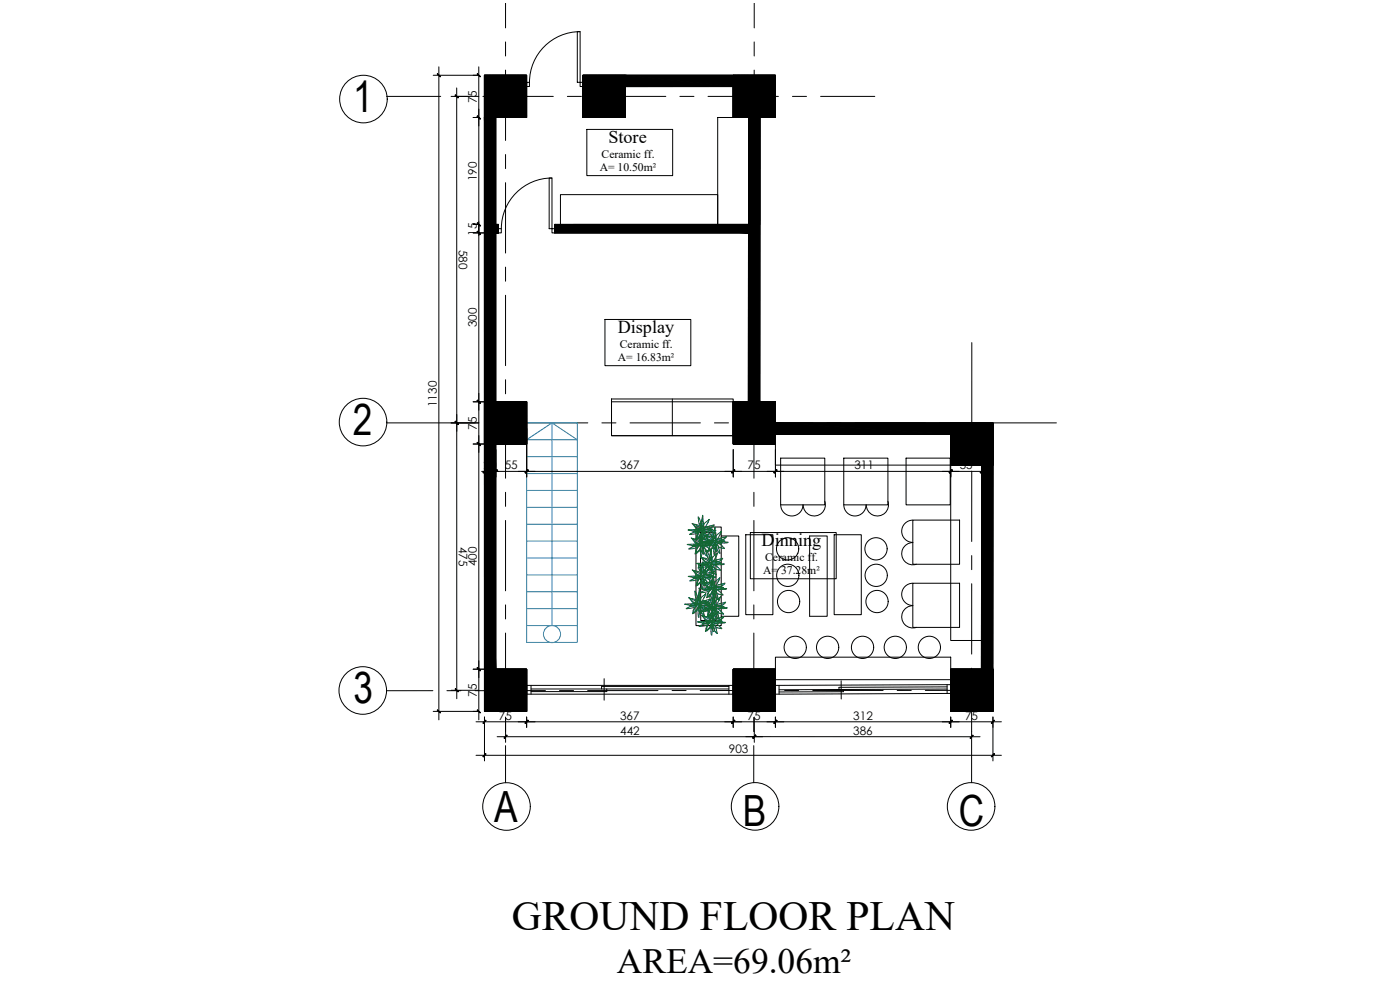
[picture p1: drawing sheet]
<svg xmlns="http://www.w3.org/2000/svg" width="420mm" height="297mm" viewBox="0 0 420 297" stroke-linecap="round" stroke-linejoin="round" font-family="sans-serif">
<defs><g id="words">
<g font-size="12.9">
<text x="106" y="33.5">1</text>
<text x="105.9" y="130.4">2</text>
<text x="106.1" y="210.9">3</text>
<text x="148.3" y="246.6">A</text>
<text x="222.9" y="247.9">B</text>
<text x="287.7" y="248">C</text>
</g>
<text font-size="12.5" x="153.6" y="279.1">GROUND FLOOR PLAN</text>
<text font-size="10.6" x="185.1" y="291.9">AREA=69.06m²</text>
<g font-size="5.5">
<text x="182.6" y="43">Store</text>
<text x="185.4" y="100">Display</text>
<text x="228.6" y="164">Dinning</text>
</g>
<g font-size="3.5">
<text x="143.1" y="30.9" transform="rotate(-90 143.1 30.9)">75</text>
<text x="180.6" y="47.4">Ceramic ff.</text>
<text x="180" y="51.4">A= 10.50m²</text>
<text x="143.1" y="54.4" transform="rotate(-90 143.1 54.4)">190</text>
<text x="143.1" y="70.7" transform="rotate(-90 143.1 70.7)">15</text>
<text x="137.7" y="75" transform="rotate(90 137.7 75)">580</text>
<text x="143.1" y="98.1" transform="rotate(-90 143.1 98.1)">300</text>
<text x="186" y="104.5">Ceramic ff.</text>
<text x="185.4" y="108.4">A= 16.83m²</text>
<text x="131.1" y="122.1" transform="rotate(-90 131.1 122.1)">1130</text>
<text x="143.1" y="128.9" transform="rotate(-90 143.1 128.9)">75</text>
<text x="145.1" y="140.8">20</text>
<text x="151.5" y="140.9">55</text>
<text x="186.1" y="140.8">367</text>
<text x="224.4" y="140.9">75</text>
<text x="256.4" y="140.8">311</text>
<text x="288" y="140.9">55</text>
<text x="137.7" y="164.1" transform="rotate(90 137.7 164.1)">475</text>
<text x="143.1" y="169.9" transform="rotate(-90 143.1 169.9)">400</text>
<text x="229.1" y="172.3">A= 37.28m²</text>
<text x="229.6" y="168.4">Ceramic ff.</text>
<text x="143.1" y="209.1" transform="rotate(-90 143.1 209.1)">75</text>
<text x="149.7" y="216">75</text>
<text x="186.1" y="216">367</text>
<text x="224.4" y="216">75</text>
<text x="256.1" y="216">312</text>
<text x="289.7" y="216">75</text>
<text x="186.1" y="220.5">442</text>
<text x="256.1" y="220.4">386</text>
<text x="218.7" y="226">903</text>
</g>
</g></defs>
<!-- layer: axis -->
<g fill="none" stroke="#000" stroke-width=".3">
<path d="M151.7 .9v7.5M151.7 12.6v4.2M226.3 12.6v4.2M226.4 .9v7.5M116 28.9h16.3M136.5 28.9h4.2M144.9 28.9h21.1M151.7 21v21.1M170.3 28.9h4.2M178.7 28.9h21.1M204 28.9h4.3M212.5 28.9h21.1"/>
<path d="M226.3 21v21.1M237.8 28.9h4.2M246.3 28.9h16.2M151.7 46.4v4.2M151.7 54.8v21.1M226.3 46.4v4.2M226.3 54.8v21.1M151.7 80.1v4.3M151.7 88.6v21.1M226.3 80.1v4.3M226.3 88.6v21.1M151.7 113.9v4.3"/>
<path d="M226.3 113.9v4.3M291.7 102.8l-.1 25.9M116 126.9h26.6M146.9 126.9h4.2M151.7 122.4v21.1M155.3 126.9h21.1M180.6 126.9h4.3M189.1 126.9h21.1M214.4 126.9h4.2M222.8 126.9h21.2M226.3 122.4v21.1M248.2 126.9h4.2"/>
<path d="M256.6 126.9h21.1M282 126.9h4.2M290.4 126.9h26.6M291.6 132.9v4.2M151.7 147.7v4.2M151.7 156.2v21.1M226.3 147.7v4.2M226.3 156.2l-.1 21.1M291.6 141.4v21.1M291.6 166.7v4.2M291.6 175.1v21.2M151.7 181.5v4.2"/>
<path d="M151.7 189.9v21.2M226.2 181.5v4.2M226.2 189.9v21.2M129.9 207.2h-13.9M134.1 207.2h4.3M151.7 215.3v4.2M163.7 207.2h-21.1M167.9 207.2h4.2M197.5 207.2h-21.1M201.7 207.2h4.2M226.2 215.3v4.2M231.3 207.2h-21.2"/>
<path d="M235.5 207.2h4.2M265 207.2h-21.1M273.5 207.1l-4.2 .1M291.6 200.5v4.2M291.6 208.9v25.9M291.6 207.1h-13.9M151.7 223.7v11.1M226.2 223.7v11.1"/>
<circle cx="109.1" cy="29.7" r="7.1"/>
<circle cx="109" cy="126.6" r="7.1"/>
<circle cx="108.9" cy="207.2" r="7.1"/>
<circle cx="152" cy="242" r="7.1"/>
<circle cx="226.6" cy="242" r="7.1"/>
<circle cx="291.4" cy="242" r="7.1"/>
</g>
<!-- layer: 0 -->
<g fill="none" stroke="#000" stroke-width=".3">
<path d="M130 22.6h13.7M131.7 20.1v195.9M135.4 28.9h8.3M137.1 26.4v183.2M142 35.3h1.7M143.7 20.1v195.9M145.4 22.6h12.6v12.7h-12.6zM145.4 35.3h3.4v165.5h-3.4zM145.4 22.6v178.2M145.4 22.8l.2-.2-.2 .3M145.4 23.7l1.1-1.1-1.1 1.2M145.4 24.2l1.5-1.6-1.5 1.6"/>
<path d="M145.4 22.6h.1M145.4 22.6v.1M145.7 22.6l-.3 .4 .4-.4M146 22.6l-.6 .5M146.2 22.6l-.8 .7M146.3 22.6l-.9 .9 .9-.9M146.4 22.6l-1 .9M146.4 22.6l-1 1M146.6 22.6l-1.2 1.2 1.2-1.2M146.8 22.6l-1.4 1.4M146.9 22.6l-1.5 1.5 1.5-1.5M147.2 22.6l-1.8 1.7"/>
<path d="M147.3 22.6l-1.9 1.9M147.5 22.6l-2.1 2M147.6 22.6l-2.2 2.2M147.7 22.6l-2.3 2.3M147.8 22.6l-2.4 2.4M147.9 22.6l-2.5 2.5M148.1 22.6l-2.7 2.6M148.2 22.6l-2.8 2.8M148.3 22.6l-2.9 2.9M148.4 22.6l-3 3M148.5 22.6l-3.1 3.1M148.6 22.6l-3.2 3.2"/>
<path d="M148.7 22.6l-3.3 3.3M148.8 22.6l-3.4 3.4M148.9 22.6l-3.5 3.5M149 22.6l-3.6 3.6M149.1 22.6l-3.7 3.7M149.2 22.6l-3.8 3.8M149.3 22.6l-3.9 3.9M149.4 22.6l-4 4M149.5 22.6l-4.1 4.1M149.6 22.6l-4.2 4.2M149.8 22.6l-4.4 4.4M150 22.6l-4.6 4.6"/>
<path d="M150.1 22.6l-4.7 4.7M150.2 22.6l-4.8 4.8M150.3 22.6l-4.9 4.9M150.4 22.6l-5 5M150.5 22.6l-5.1 5.1M150.6 22.6l-5.2 5.2M150.7 22.6l-5.3 5.3M150.8 22.6l-5.4 5.4M150.9 22.6l-5.5 5.5M151 22.6l-5.6 5.6M151.1 22.6l-5.7 5.7M151.2 22.6l-5.8 5.8"/>
<path d="M151.3 22.6l-5.9 5.9M151.5 22.6l-6.1 6.1M151.7 22.6l-6.3 6.3M151.8 22.6l-6.4 6.4M151.9 22.6l-6.5 6.5M152 22.6l-6.6 6.6M152.1 22.6l-6.7 6.7M152.2 22.6l-6.8 6.8M152.3 22.6l-6.9 6.9M152.4 22.6l-7 7M152.5 22.6l-7.1 7.1M152.6 22.6l-7.2 7.2"/>
<path d="M152.7 22.6l-7.3 7.3M152.8 22.6l-7.4 7.4M152.9 22.6l-7.5 7.5M153 22.6l-7.6 7.6M153.2 22.6l-7.8 7.8M153.4 22.6l-8 8M153.5 22.6l-8.1 8.1M153.6 22.6l-8.2 8.2M153.7 22.6l-8.3 8.3M153.8 22.6l-8.4 8.4M153.9 22.6l-8.5 8.5M154 22.6l-8.6 8.6"/>
<path d="M154.1 22.6l-8.7 8.7M154.2 22.6l-8.8 8.8M154.3 22.6l-8.9 8.9M154.4 22.6l-9 9M154.5 22.6l-9.1 9.1M154.6 22.6l-9.2 9.2M154.7 22.6l-9.3 9.3M154.8 22.6l-9.4 9.4M154.9 22.6l-9.5 9.6M155.1 22.6l-9.7 9.7M155.2 22.6l-9.8 9.8M155.3 22.6l-9.9 9.9"/>
<path d="M155.4 22.6l-10 10M155.5 22.6l-10.1 10.1M155.6 22.6l-10.2 10.2M155.7 22.6l-10.3 10.3M155.8 22.6l-10.4 10.4M155.9 22.6l-10.5 10.5M155.9 35.3l2.1-2.2-2 2.2M156 22.6l-10.6 10.6M156.1 22.6l-10.7 10.7M156.2 22.6l-10.8 10.8M156.3 22.6l-10.9 10.9M156.4 22.6l-11 11"/>
<path d="M156.5 22.6l-11.1 11.1M156.7 22.6l-11.3 11.2M156.7 22.6l-11.3 11.3M156.9 22.6l-11.5 11.5M156.9 22.6l-11.5 11.6M157.1 22.6l-11.7 11.7M157.2 22.6l-11.8 11.8M157.3 22.6l-11.9 11.9M157.4 22.6l-12 12M157.4 35.3l.6-.7-.5 .7M157.5 22.6l-12.1 12.1M157.6 22.6l-12.2 12.2"/>
<path d="M157.7 22.6l-12.3 12.3M157.8 22.6l-12.4 12.4M157.9 22.6l-12.5 12.5M158 22.6l-12.6 12.6M158 26l-9.2 9.3v32M158 22.6l-12.6 12.7M158 22.7l-12.5 12.6M158 22.8l-12.4 12.5M158 22.9l-12.3 12.4M158 23l-12.2 12.3M158 23.1l-12.1 12.2M158 23.2l-12 12.1"/>
<path d="M158 23.3l-11.9 12M158 23.4l-11.8 11.9M158 23.5l-11.7 11.8M158 23.7l-11.5 11.6M158 23.7l-11.4 11.6M158 23.9l-11.3 11.4M158 24l-11.2 11.3M158 24.1l-11.1 11.2M158 24.2l-11 11.1M158 24.3l-10.9 11M158 24.4l-10.8 10.9M158 24.5l-10.7 10.8"/>
<path d="M158 24.6l-10.6 10.7M158 24.7l-10.5 10.6M158 24.8l-10.4 10.5M158 24.9l-10.3 10.4M158 25l-10.2 10.3M158 25.1l-10.1 10.2M158 25.2l-10 10.1M158 25.3l-9.9 10M158 25.5l-9.8 9.8M158 25.6l-9.6 9.7M158 25.7l-9.5 9.6M158 25.8l-9.4 9.5"/>
<path d="M158 25.9l-9.3 9.4M158 26.1l-9.1 9.2M158 26.2l-9 9.1M158 26.3l-8.9 9M158 26.4l-8.8 8.9M158 26.5l-8.7 8.8M158 26.6l-8.6 8.7M158 26.7l-8.5 8.6M158 26.8l-8.4 8.5M158 26.9l-8.3 8.4M158 27l-8.2 8.3M158 27.2l-8 8.1"/>
<path d="M158 27.4l-7.8 7.9M158 27.5l-7.7 7.8M158 27.6l-7.6 7.7M158 27.7l-7.5 7.6M158 27.8l-7.4 7.5M158 27.9l-7.3 7.4M158 28l-7.2 7.3M158 28.1l-7.1 7.2M158 28.2l-7 7.1M158 28.3l-6.9 7M158 28.4l-6.8 6.9M158 28.5l-6.7 6.8"/>
<path d="M158 28.6l-6.6 6.7M158 28.7l-6.5 6.6M158 28.9l-6.3 6.4M158 29.1l-6.1 6.2M158 29.2l-6 6.1M158 29.3l-5.9 6M158 29.4l-5.8 5.9M158 29.5l-5.7 5.8M158 29.6l-5.6 5.7M158 29.7l-5.5 5.6M158 29.8l-5.4 5.5M158 29.9l-5.3 5.4"/>
<path d="M158 30l-5.2 5.3M158 30.1l-5.1 5.2M158 30.2l-5 5.1M158 30.3l-4.9 5M158 30.4l-4.8 4.9M158 30.5l-4.7 4.8M158 30.6l-4.6 4.7M158 30.8l-4.4 4.5M158 30.9l-4.3 4.4M158 31l-4.2 4.3M158 31.1l-4.1 4.2M158 31.2l-4 4.1"/>
<path d="M158 31.3l-3.9 4M158 31.4l-3.8 3.9M158 31.5l-3.7 3.8M158 31.6l-3.6 3.7M158 31.7l-3.5 3.6M158 31.8l-3.4 3.5M158 31.9l-3.3 3.4M158 32l-3.2 3.3M158 32.1l-3.1 3.2M158 32.2l-3 3.1M158 32.4l-2.9 2.9M158 32.4l-2.8 2.9"/>
<path d="M158 32.6l-2.6 2.7M158 32.7l-2.5 2.6M158 32.8l-2.4 2.5M158 32.9l-2.3 2.4 2.3-2.4M158 33l-2.2 2.3M158 33.1l-2.1 2.2M158 33.3l-1.9 2M158 33.4l-1.8 1.9M158 33.5l-1.6 1.8M158 33.6l-1.6 1.7M158 33.7l-1.5 1.6M158 33.8l-1.4 1.5"/>
<path d="M158 33.9l-1.3 1.4 1.3-1.3M158 34l-1.1 1.3M158 34.1l-1.1 1.2M158 34.2l-1 1.1M158 34.3l-.9 1M158 34.4l-.8 .9M158 34.6l-.6 .7M158 34.7l-.5 .6 .5-.5M158 34.9l-.3 .4M158 35l-.1 .3M158 35.1l-.1 .2M158 35.2v.1"/>
<path d="M174.9 22.6h12.7v12.7h-12.7zM174.9 25.2l2.6-2.6-2.6 2.6M175 22.6h.1M175.1 22.6l-.2 .1M175.2 22.6l-.3 .3M175.3 22.6l-.4 .4M175.4 22.6l-.5 .5M175.5 22.6l-.6 .6M175.6 22.6l-.7 .7M175.7 22.6l-.8 .8M175.8 22.6l-.9 .9 .9-.9M175.9 22.6l-1 1"/>
<path d="M176.1 22.6l-1.2 1.1M176.1 38.8h25.8v13.9h-25.8zM176.1 22.6l-1.2 1.2M176.3 22.6l-1.4 1.3M176.4 22.6l-1.5 1.4M176.5 22.6l-1.6 1.5M176.7 22.6l-1.8 1.6M176.8 22.6l-1.9 1.8M176.9 22.6l-2 1.9M177 22.6l-2.1 2.1M177.1 22.6l-2.2 2.2M177.2 22.6l-2.3 2.3"/>
<path d="M177.3 22.6l-2.4 2.4M177.4 22.6l-2.5 2.5M177.6 22.6l-2.7 2.7M177.8 22.6l-2.9 2.8M177.9 22.6l-3 2.9M178 22.6l-3.1 3M178.1 22.6l-3.2 3.1M178.2 22.6l-3.3 3.2M178.3 22.6l-3.4 3.3M178.4 22.6l-3.5 3.4M178.5 22.6l-3.6 3.6M178.6 22.6l-3.7 3.6"/>
<path d="M178.7 22.6l-3.8 3.8M178.8 22.6l-3.9 3.8M178.9 22.6l-4 4M179 22.6l-4.1 4.1M179.1 22.6l-4.2 4.2M179.2 22.6l-4.3 4.3M179.3 22.6l-4.4 4.4M179.5 22.6l-4.6 4.5M179.5 22.6l-4.6 4.6M179.7 22.6l-4.8 4.7M179.8 22.6l-4.9 4.8M179.9 22.6l-5 4.9"/>
<path d="M180 22.6l-5.1 5M180.1 22.6l-5.2 5.1M180.2 22.6l-5.3 5.2M180.3 22.6l-5.4 5.3M180.4 22.6l-5.5 5.5M180.5 22.6l-5.6 5.6M180.6 22.6l-5.7 5.7M180.7 22.6l-5.8 5.8M180.8 22.6l-5.9 5.9M180.9 22.6l-6 6M181 22.6l-6.1 6.1M181.2 22.6l-6.3 6.2"/>
<path d="M181.2 22.6l-6.3 6.3M181.4 22.6l-6.5 6.4M181.5 22.6l-6.6 6.5M181.6 22.6l-6.7 6.6M181.7 22.6l-6.8 6.7M181.8 22.6l-6.9 6.8M181.9 22.6l-7 6.9M182 22.6l-7.1 7M182.1 22.6l-7.2 7.2M182.2 22.6l-7.3 7.2M182.3 22.6l-7.4 7.4M182.4 22.6l-7.5 7.5"/>
<path d="M182.5 22.6l-7.6 7.6M182.6 22.6l-7.7 7.7M182.7 22.6l-7.8 7.8M182.8 22.6l-7.9 7.9M183 22.6l-8.1 8M183.1 22.6l-8.2 8.1M183.2 22.6l-8.3 8.2M183.3 22.6l-8.4 8.3M183.4 22.6l-8.5 8.4M183.5 22.6l-8.6 8.5M183.6 22.6l-8.7 8.6M183.7 22.6l-8.8 8.7"/>
<path d="M183.8 22.6l-8.9 8.8M183.9 22.6l-9 8.9M184 22.6l-9.1 9M184.1 22.6l-9.2 9.2M184.2 22.6l-9.3 9.3M184.3 22.6l-9.4 9.4M184.4 22.6l-9.5 9.5M184.5 22.6l-9.6 9.6M184.7 22.6l-9.8 9.7M184.7 22.6l-9.8 9.8M184.9 22.6l-10 9.9M185 22.6l-10.1 10"/>
<path d="M185.1 22.6l-10.2 10.1M185.2 22.6l-10.3 10.2M185.3 22.6l-10.4 10.3M185.4 22.6l-10.5 10.4M185.5 22.6l-10.6 10.5M185.6 35.3l2-2.1-2 2.1M185.6 22.6l-10.7 10.7M185.7 22.6l-10.8 10.8M185.8 22.6l-10.9 10.9M185.9 22.6l-11 11M186 22.6l-11.1 11.1M186.1 22.6l-11.2 11.2"/>
<path d="M186.2 22.6l-11.3 11.3M186.4 22.6l-11.5 11.4M186.4 22.6l-11.5 11.5M186.6 22.6l-11.7 11.6M186.7 22.6l-11.8 11.7M186.8 22.6l-11.9 11.8M186.9 22.6l-12 11.9M187 22.6l-12.1 12M187.1 22.6l-12.2 12.1M187.2 22.6l-12.3 12.2M187.3 22.6l-12.4 12.4M187.4 22.6l-12.5 12.4"/>
<path d="M187.5 22.6l-12.6 12.6M187.6 22.6h32.4v3.4h-32.4zM187.6 26h32.4M187.6 22.7l-12.5 12.6M187.6 22.8l-12.4 12.5M187.6 22.9l-12.3 12.4M187.6 23.1l-12.2 12.2M187.6 23.2l-12.1 12.1M187.6 23.3l-12 12M187.6 23.4l-11.9 11.9M187.6 23.5l-11.8 11.8M187.6 23.6l-11.7 11.7"/>
<path d="M187.6 23.7l-11.5 11.6M187.6 23.8l-11.5 11.5M187.6 23.9l-11.3 11.4M187.6 24l-11.3 11.3M187.6 24.1l-11.1 11.2M187.6 24.2l-11 11.1M187.6 24.3l-10.9 11M187.6 24.4l-10.8 10.9M187.6 24.5l-10.7 10.8M187.6 24.6l-10.6 10.7M187.6 24.8l-10.5 10.5M187.6 24.9l-10.4 10.4"/>
<path d="M187.6 25l-10.3 10.3M187.6 25.1l-10.2 10.2M187.6 25.2l-10.1 10.1M187.6 25.3l-10 10M187.6 25.4l-9.9 9.9M187.6 25.5l-9.8 9.8M187.6 25.6l-9.6 9.7M187.6 25.7l-9.5 9.6M187.6 25.8l-9.4 9.5M187.6 25.9l-9.3 9.4M187.6 26l-9.2 9.3M187.6 26.1l-9.1 9.2"/>
<path d="M187.6 26.2l-9 9.1M187.6 26.4l-8.9 8.9M187.6 26.4l-8.8 8.9M187.6 26.6l-8.7 8.7M187.6 26.6l-8.6 8.7M187.6 26.8l-8.5 8.5M187.6 26.9l-8.4 8.4M187.6 27l-8.3 8.3M187.6 27.1l-8.2 8.2M187.6 27.2l-8.1 8.1M187.6 27.3l-7.9 8M187.6 27.4l-7.9 7.9"/>
<path d="M187.6 27.5l-7.7 7.8M187.6 27.6l-7.6 7.7M187.6 27.7l-7.5 7.6M187.6 27.8l-7.4 7.5M187.6 27.9l-7.3 7.4M187.6 28l-7.2 7.3M187.6 28.1l-7.1 7.2M187.6 28.3l-7 7M187.6 28.4l-6.9 6.9M187.6 28.5l-6.8 6.8M187.6 28.6l-6.7 6.7M187.6 28.7l-6.6 6.6"/>
<path d="M187.6 28.8l-6.4 6.5M187.6 28.9l-6.4 6.4M187.6 29l-6.2 6.3M187.6 29.1l-6.2 6.2M187.6 29.2l-6 6.1M187.6 29.3l-5.9 6M187.6 29.4l-5.8 5.9M187.6 29.5l-5.7 5.8M187.6 29.6l-5.6 5.7M187.6 29.7l-5.5 5.6M187.6 29.8l-5.4 5.5M187.6 30l-5.3 5.3"/>
<path d="M187.6 30l-5.2 5.3M187.6 30.2l-5.1 5.1M187.6 30.3l-5 5M187.6 30.4l-4.9 4.9M187.6 30.5l-4.8 4.8M187.6 30.6l-4.7 4.7M187.6 30.7l-4.6 4.6M187.6 30.8l-4.4 4.5M187.6 30.9l-4.3 4.4M187.6 31l-4.2 4.3M187.6 31.1l-4.1 4.2M187.6 31.2l-4 4.1"/>
<path d="M187.6 31.3l-3.9 4M187.6 31.4l-3.8 3.9M187.6 31.5l-3.7 3.8M187.6 31.6l-3.6 3.7M187.6 31.8l-3.5 3.5M187.6 31.8l-3.4 3.5M187.6 32l-3.3 3.3M187.6 32.1l-3.2 3.2M187.6 32.2l-3.1 3.1M187.6 32.3l-3 3M187.6 32.4l-2.9 2.9M187.6 32.5l-2.7 2.8"/>
<path d="M187.6 32.6l-2.6 2.7M187.6 32.7l-2.5 2.6M187.6 32.8l-2.4 2.5M187.6 32.9l-2.3 2.4M187.6 33l-2.2 2.3M187.6 33.1l-2.1 2.2M187.6 33.3l-1.9 2M187.6 33.5l-1.8 1.8M187.6 33.5l-1.7 1.8M187.6 33.7l-1.6 1.6M187.6 33.8l-1.5 1.5M187.6 33.9l-1.4 1.4"/>
<path d="M187.6 34l-1.3 1.3M187.6 34l-1.2 1.3M187.6 34.2l-1 1.1M187.6 34.3l-1 1M187.6 34.4l-.8 .9M187.6 34.5l-.7 .8M187.6 34.6l-.6 .7M187.6 34.7l-.5 .6M187.6 34.8l-.4 .5M187.6 34.9l-.4 .4 .4-.4M187.6 35l-.2 .3M187.6 35.2l-.1 .1"/>
<path d="M187.6 35.2v.1M220 22.6h12.7v12.7h-12.7zM220 22.6h-32.4l-12.7 12.7M220 23.1l.6-.5-.6 .6M220 23.4l.9-.8-.9 .9M220 24.2l1.6-1.6-1.6 1.6M220 24.6l2.1-2-2.1 2.1M220.1 22.6h-.1M220.3 22.6l-.3 .1M220.4 22.6l-.4 .3 .4-.3M220.5 22.6l-.5 .4M220.8 22.6l-.8 .7"/>
<path d="M221 22.6l-1 1M221.1 22.6l-1.1 1M221.2 22.6l-1.2 1.2M221.3 22.6l-1.3 1.2 1.3-1.2M221.4 22.6l-1.4 1.4M221.5 22.6l-1.5 1.4M221.5 22.6l-1.5 1.5M221.8 22.6l-1.8 1.7M221.9 22.6l-1.9 1.8M221.9 22.6l-1.9 1.9M222 22.6l-2 1.9M222.3 22.6l-2.3 2.1"/>
<path d="M222.4 22.6l-2.4 2.3M222.4 22.6l-2.4 2.4M222.5 22.6l-2.5 2.5M222.6 22.6l-2.6 2.6M222.7 22.6l-2.7 2.7M222.8 22.6l-2.8 2.8M222.9 22.6l-2.9 2.9M223 22.6l-3 3M223.2 22.6l-3.2 3.1M223.2 22.6l-3.2 3.2M223.4 22.6l-3.4 3.3M223.5 22.6l-3.5 3.4"/>
<path d="M223.6 22.6l-3.6 3.5M223.7 22.6l-3.7 3.6M223.8 22.6l-3.8 3.7M223.9 22.6l-3.9 3.8M224 22.6l-4 3.9M224.1 22.6l-4.1 4.1M224.2 22.6l-4.2 4.1M224.3 22.6l-4.3 4.3M224.4 22.6l-4.4 4.4M224.5 22.6l-4.5 4.5M224.6 22.6l-4.6 4.6M224.7 35.3h3.4l-.1 85.3h-3.4z"/>
<path d="M224.7 22.6l-4.7 4.7M224.9 22.6l-4.9 4.8M224.9 22.6l-4.9 4.9M225.1 22.6l-5.1 5M225.2 22.6l-5.2 5.1M225.3 22.6l-5.3 5.2M225.4 22.6l-5.4 5.3M225.5 22.6l-5.5 5.4M225.6 22.6l-5.6 5.6M225.7 22.6l-5.7 5.6M225.8 22.6l-5.8 5.8M225.9 22.6l-5.9 5.8"/>
<path d="M226 22.6l-6 6M226.1 22.6l-6.1 6.1M226.2 22.6l-6.2 6.2M226.4 22.6l-6.4 6.3M226.4 22.6l-6.4 6.4M226.6 22.6l-6.6 6.5M226.6 22.6l-6.6 6.6M226.8 22.6l-6.8 6.7M226.9 22.6l-6.9 6.8M227 22.6l-7 6.9M227.1 22.6l-7.1 7M227.2 22.6l-7.2 7.1"/>
<path d="M227.3 22.6l-7.3 7.2M227.4 22.6l-7.4 7.3M227.5 22.6l-7.5 7.5M227.6 22.6l-7.6 7.6M227.7 22.6l-7.7 7.7M227.8 22.6l-7.8 7.8M227.9 22.6l-7.9 7.9M228 22.6l-8 8M228.1 35.3v85.3M228.1 22.6l-8.1 8.1M228.3 22.6l-8.3 8.2M228.4 22.6l-8.4 8.3"/>
<path d="M228.5 22.6l-8.5 8.4M228.6 22.6l-8.6 8.5M228.7 22.6l-8.7 8.6M228.8 22.6l-8.8 8.7M228.9 22.6l-8.9 8.8M229 22.6l-9 8.9M229.1 22.6l-9.1 9M229.2 22.6l-9.2 9.1M229.3 22.6l-9.3 9.2M229.4 22.6l-9.4 9.4M229.5 22.6l-9.5 9.5M229.6 22.6l-9.6 9.6"/>
<path d="M229.7 22.6l-9.7 9.7M229.8 22.6l-9.8 9.8M229.9 22.6l-9.9 9.9M230.1 22.6l-10.1 10M230.1 35.3l2.6-2.6-2.5 2.6M230.2 22.6l-10.2 10.1M230.3 22.6l-10.3 10.2M230.4 22.6l-10.4 10.3M230.5 22.6l-10.5 10.4M230.6 22.6l-10.6 10.5M230.7 22.6l-10.7 10.6M230.8 22.6l-10.8 10.7"/>
<path d="M230.9 22.6l-10.9 10.8M231 35.3l1.7-1.8-1.7 1.8M231 22.6l-11 10.9M231.1 22.6l-11.1 11M231.2 22.6l-11.2 11.2M231.3 22.6l-11.3 11.3M231.4 22.6l-11.4 11.4M231.5 35.3l1.2-1.3-1.2 1.3M231.5 22.6l-11.5 11.5M231.6 22.6l-11.6 11.6M231.8 22.6l-11.8 11.7M231.8 22.6l-11.8 11.8"/>
<path d="M232 22.6l-12 11.9M232.1 22.6l-12.1 12M232.2 22.6l-12.2 12.1M232.3 22.6l-12.3 12.2M232.4 22.6l-12.4 12.3M232.5 35.3l.2-.3-.2 .3M232.5 22.6l-12.5 12.4M232.6 22.6l-12.6 12.5M232.7 27.3l-8 8v32h-58.2v2.6M232.7 22.6l-12.7 12.7M232.7 22.7l-12.5 12.6M232.7 22.8l-12.4 12.5"/>
<path d="M232.7 22.9l-12.3 12.4M232.7 23l-12.2 12.3M232.7 23.1l-12.1 12.2M232.7 23.2l-12 12.1M232.7 23.4l-11.9 11.9M232.7 23.5l-11.8 11.8M232.7 23.6l-11.7 11.7M232.7 23.7l-11.6 11.6M232.7 23.8l-11.5 11.5M232.7 23.9l-11.3 11.4M232.7 24l-11.3 11.3M232.7 24.1l-11.1 11.2"/>
<path d="M232.7 24.2l-11 11.1M232.7 24.3l-10.9 11M232.7 24.4l-10.8 10.9M232.7 24.5l-10.7 10.8M232.7 24.6l-10.6 10.7M232.7 24.7l-10.5 10.6M232.7 24.8l-10.4 10.5M232.7 24.9l-10.3 10.4M232.7 25.1l-10.2 10.2M232.7 25.2l-10.1 10.1M232.7 25.3l-10 10M232.7 25.4l-9.9 9.9"/>
<path d="M232.7 25.5l-9.8 9.8M232.7 25.6l-9.7 9.7M232.7 25.7l-9.6 9.6M232.7 25.8l-9.5 9.5M232.7 25.9l-9.3 9.4M232.7 26l-9.2 9.3M232.7 26.1l-9.1 9.2M232.7 26.2l-9 9.1M232.7 26.3l-8.9 9M232.7 26.4l-8.8 8.9M232.7 26.5l-8.7 8.8M232.7 26.6l-8.6 8.7"/>
<path d="M232.7 26.7l-8.5 8.6M232.7 26.9l-8.4 8.4M232.7 26.9l-8.3 8.4M232.7 27.1l-8.2 8.2M232.7 27.2l-8.1 8.1M232.7 27.4l-7.9 7.9M232.7 27.5l-7.8 7.8M232.7 27.6l-7.6 7.7M232.7 27.7l-7.6 7.6M232.7 27.8l-7.4 7.5M232.7 27.9l-7.3 7.4M232.7 28l-7.2 7.3"/>
<path d="M232.7 28.1l-7.1 7.2M232.7 28.2l-7 7.1M232.7 28.4l-6.9 6.9M232.7 28.4l-6.8 6.9M232.7 28.6l-6.7 6.7M232.7 28.6l-6.6 6.7M232.7 28.8l-6.5 6.5M232.7 28.9l-6.4 6.4M232.7 29l-6.3 6.3M232.7 29.1l-6.1 6.2M232.7 29.2l-6.1 6.1M232.7 29.3l-5.9 6"/>
<path d="M232.7 29.4l-5.8 5.9M232.7 29.5l-5.7 5.8M232.7 29.6l-5.6 5.7M232.7 29.7l-5.5 5.6M232.7 29.8l-5.4 5.5M232.7 29.9l-5.3 5.4M232.7 30l-5.2 5.3M232.7 30.1l-5.1 5.2M232.7 30.3l-5 5M232.7 30.4l-4.9 4.9M232.7 30.5l-4.8 4.8M232.7 30.6l-4.7 4.7"/>
<path d="M232.7 30.7l-4.6 4.6M232.7 30.8l-4.5 4.5M232.7 30.9l-4.4 4.4M232.7 31l-4.3 4.3M232.7 31.1l-4.1 4.2M232.7 31.2l-4 4.1M232.7 31.3l-3.9 4M232.7 31.4l-3.8 3.9M232.7 31.5l-3.7 3.8M232.7 31.6l-3.6 3.7M232.7 31.7l-3.5 3.6M232.7 31.8l-3.4 3.5"/>
<path d="M232.7 31.9l-3.3 3.4M232.7 32l-3.2 3.3M232.7 32.2l-3.1 3.1M232.7 32.3l-3 3M232.7 32.4l-2.9 2.9M232.7 32.5l-2.7 2.8M232.7 32.8l-2.4 2.5M232.7 32.9l-2.4 2.4M232.7 32.9l-2.3 2.4M232.7 33l-2.2 2.3 2.2-2.2M232.7 33.2l-2.1 2.1M232.7 33.3l-1.8 2"/>
<path d="M232.7 33.6l-1.6 1.7M232.7 33.7l-1.6 1.6M232.7 33.8l-1.5 1.5M232.7 33.8l-1.4 1.5M232.7 33.9l-1.3 1.4 1.3-1.3M232.7 34.2l-1.1 1.1M232.7 34.2l-1 1.1M232.7 34.3l-.9 1M232.7 34.4l-.9 .9 .9-.9M232.7 34.5l-.7 .8M232.7 34.7l-.5 .6M232.7 34.8l-.3 .5"/>
<path d="M232.7 35.1l-.1 .2M232.7 35.2l-.1 .1M232.7 35.2v.1M142 69.9h5.1M142 67.3h1.7M143.7 66.5v4.2M148.8 67.3h.8v2.6h-.8M148.8 69.9v130.9l-3.4 3.4M148.8 67.3h.8v2.6h-.8zM148.8 67.4v.1M148.8 68.5l.8-.9-.8 1M148.8 69l.8-.8-.8 .9"/>
<path d="M148.8 69.3l.8-.8-.8 .9M148.8 67.3v.1M149 67.3l-.2 .3M149.1 67.3l-.3 .4M149.2 67.3l-.4 .5M149.2 69.9l.4-.4-.4 .4M149.2 67.3l-.4 .6 .6-.6M149.5 67.3l-.7 .7M149.5 67.3l-.7 .8 .8-.8M149.6 67.3l-.8 .9M149.6 67.5l-.8 .8M149.6 67.8l-.8 1 .8-.8"/>
<path d="M149.6 68.1l-.8 .8M149.6 68.3l-.8 1M149.6 68.6l-.8 .9 .8-.9M149.6 68.7l-.8 1 .8-.9M149.6 69l-.8 .8M149.6 69.1l-.7 .8M149.6 69.2l-.5 .7M149.6 69.6l-.3 .3 .3-.3-.2 .3 .2-.1M149.6 67.5l-.8 .9M149.6 68.9l-.8 .8M149.6 69.2l-.7 .7M149.6 69.9h.1"/>
<path d="M166.5 67.3h58.1v2.6h-58.1zM166.5 69.9h58.2v50.7l-4.7 4.6M181.6 95.9h25.7v13.8h-25.7zM135.4 126.9h8.3M142 120.6h5.1l-1.7 1.6M145.4 120.6h12.6v12.6h-12.6zM145.4 120.6h.1M145.4 122l1.5-1.4-1.5 1.5M145.5 120.6l-.1 .1M145.6 120.6l-.2 .1M145.7 120.6l-.3 .3M145.8 120.6l-.4 .3"/>
<path d="M145.9 120.6l-.5 .5M146 120.6l-.6 .6M146.1 120.6l-.7 .7 .7-.7M146.2 120.6l-.8 .8M146.3 120.6l-.9 .9M146.4 120.6l-1 1M146.5 120.6l-1.1 1.1M146.7 120.6l-1.3 1.2M146.7 120.6l-1.3 1.3M147 120.6l-1.6 1.5M147.2 120.6l-1.8 1.7M147.3 120.6l-1.9 1.8"/>
<path d="M147.4 120.6l-2 2M147.5 120.6l-2.1 2.1M147.6 120.6l-2.2 2.2M147.7 120.6l-2.3 2.3M147.8 120.6l-2.4 2.4M147.9 120.6l-2.5 2.5M148 120.6l-2.6 2.6M148.2 120.6l-2.8 2.7M148.2 120.6l-2.8 2.8M148.4 120.6l-3 2.9M148.4 120.6l-3 3M148.6 120.6l-3.2 3.1"/>
<path d="M148.7 120.6l-3.3 3.2M148.8 120.6l-3.4 3.3M148.9 120.6l-3.5 3.4M149 120.6l-3.6 3.5M149.1 120.6l-3.7 3.7M149.2 120.6l-3.8 3.8M149.3 120.6l-3.9 3.9M149.4 120.6l-4 4M149.5 120.6l-4.1 4.1M149.6 120.6l-4.2 4.2M149.7 120.6l-4.3 4.3M149.8 120.6l-4.4 4.4"/>
<path d="M149.9 120.6l-4.5 4.5M150 120.6l-4.6 4.6M150.2 120.6l-4.8 4.7M150.3 120.6l-4.9 4.8M150.4 120.6l-5 4.9M150.5 120.6l-5.1 5M150.6 120.6l-5.2 5.1M150.7 120.6l-5.3 5.2M150.8 120.6l-5.4 5.3M150.9 120.6l-5.5 5.5M151 120.6l-5.6 5.5M151.1 120.6l-5.7 5.7"/>
<path d="M151.2 120.6l-5.8 5.8M151.3 120.6l-5.9 5.9M151.4 120.6l-6 6M151.5 120.6l-6.1 6.1M151.6 120.6l-6.2 6.2M151.8 120.6l-6.4 6.3M151.9 120.6l-6.5 6.4M152 120.6l-6.6 6.5M152.1 120.6l-6.7 6.6M152.2 120.6l-6.8 6.7M152.3 120.6l-6.9 6.8M152.4 120.6l-7 7"/>
<path d="M152.5 120.6l-7.1 7M152.6 120.6l-7.2 7.2M152.7 120.6l-7.3 7.2M152.8 120.6l-7.4 7.4M152.9 120.6l-7.5 7.5M153 120.6l-7.6 7.6M153.1 120.6l-7.7 7.7M153.2 120.6l-7.8 7.8M153.3 120.6l-7.9 7.9M153.4 120.6l-8 8M153.4 133.2l4.7-4.6v14.5M153.6 120.6l-8.2 8.1"/>
<path d="M153.6 120.6l-8.2 8.2M153.8 120.6l-8.4 8.3M153.9 120.6l-8.5 8.4M154 120.6l-8.6 8.5M154.1 120.6l-8.7 8.6M154.2 120.6l-8.8 8.7M154.3 120.6l-8.9 8.9M154.4 120.6l-9 9M154.5 120.6l-9.1 9.1M154.6 120.6l-9.2 9.2M154.7 120.6l-9.3 9.3M154.8 120.6l-9.4 9.4"/>
<path d="M154.9 120.6l-9.5 9.5M155 120.6l-9.6 9.6M155.1 120.6l-9.7 9.7M155.3 120.6l-9.9 9.8M155.3 120.6l-9.9 9.9M155.5 120.6l-10.1 10M155.6 120.6l-10.2 10.1M155.7 120.6l-10.3 10.2M155.8 120.6l-10.4 10.3M155.9 120.6l-10.5 10.4M156 120.6l-10.6 10.6M156.1 120.6l-10.7 10.6"/>
<path d="M156.2 120.6l-10.8 10.8M156.3 120.6l-10.9 10.9M156.4 120.6l-11 11M156.5 120.6l-11.1 11.1M156.6 120.6l-11.2 11.2M156.7 120.6l-11.3 11.3M156.8 120.6l-11.4 11.4M157 120.6l-11.6 11.5M157.1 120.6l-11.7 11.6M157.2 120.6l-11.8 11.7M157.3 120.6l-11.9 11.8M157.4 120.6l-12 11.9"/>
<path d="M157.5 120.6l-12.1 12M157.6 120.6l-12.2 12.1M157.7 120.6l-12.3 12.2M157.8 120.6l-12.4 12.3M157.9 120.6l-12.5 12.4M158 120.6l-12.6 12.6M158.1 120.6l-12.7 12.6M158.1 120.6l-12.6 12.6M158.1 120.7l-12.5 12.5M158.1 120.9l-12.4 12.3M158.1 120.9l-12.3 12.3M158.1 121.1l-12.2 12.1"/>
<path d="M158.1 121.1l-12.1 12.1M158.1 121.3l-12 11.9M158.1 121.4l-11.9 11.8M158.1 121.5l-11.8 11.7M158.1 121.6l-11.7 11.6M158.1 121.7l-11.6 11.5M158.1 121.8l-11.5 11.4M158.1 121.9l-11.4 11.3M158.1 122l-11.2 11.2M158.1 122.1l-11.2 11.1M158.1 122.2l-11 11h-5.1M158.1 122.3l-10.9 10.9"/>
<path d="M158.1 122.4l-10.8 10.8M158.1 122.6l-10.7 10.6M158.1 122.6l-10.6 10.6M158.1 122.8l-10.5 10.4M158.1 122.9l-10.4 10.3M158.1 123l-10.3 10.2M158.1 123.1l-10.2 10.1M158.1 123.2l-10.1 10M158.1 123.3l-10 9.9M158.1 123.4l-9.9 9.8M158.1 123.5l-9.7 9.7M158.1 123.6l-9.7 9.6"/>
<path d="M158.1 123.7l-9.5 9.5M158.1 123.8l-9.5 9.4M158.1 123.9l-9.3 9.3M158.1 124l-9.2 9.2M158.1 124.1l-9.1 9.1M158.1 124.2l-9 9M158.1 124.3l-8.9 8.9M158.1 124.5l-8.8 8.7M158.1 124.6l-8.7 8.6M158.1 124.7l-8.6 8.5M158.1 124.8l-8.5 8.4M158.1 124.9l-8.4 8.3"/>
<path d="M158.1 125l-8.3 8.2M158.1 125.1l-8.2 8.1M158.1 125.2l-8.1 8M158.1 125.3l-8 7.9M158.1 125.4l-7.9 7.8M158.1 125.5l-7.7 7.7M158.1 125.6l-7.6 7.6M158.1 125.7l-7.5 7.5M158.1 125.8l-7.4 7.4M158.1 125.9l-7.3 7.3M158.1 126l-7.2 7.2M158.1 126.1l-7.1 7.1"/>
<path d="M158.1 126.3l-7 6.9M158.1 126.3l-6.9 6.9M158.1 126.5l-6.8 6.7M158.1 126.6l-6.7 6.6M158.1 126.7l-6.6 6.5M158.1 126.8l-6.5 6.4M158.1 126.9l-6.4 6.3M158.1 127l-6.3 6.2M158.1 127.1l-6.2 6.1M158.1 127.2l-6 6M158.1 127.3l-5.9 5.9M158.1 127.4l-5.8 5.8"/>
<path d="M158.1 127.5l-5.7 5.7M158.1 127.6l-5.6 5.6M158.1 127.8l-5.5 5.4M158.1 127.8l-5.4 5.4M158.1 128l-5.3 5.2M158.1 128l-5.2 5.2M158.1 128.2l-5.1 5M158.1 128.3l-5 4.9M158.1 128.4l-4.9 4.8M158.1 128.5l-4.8 4.7M158.1 128.7l-4.5 4.5M158.1 128.8l-4.5 4.4"/>
<path d="M158.1 128.9l-4.3 4.3M158.1 129l-4.3 4.2M158.1 129.1l-4.1 4.1M158.1 129.2l-4 4M158.1 129.3l-3.9 3.9M158.1 129.4l-3.8 3.8M158.1 129.5l-3.7 3.7M158.1 129.7l-3.6 3.5M158.1 129.8l-3.5 3.4M158.1 129.9l-3.4 3.3M158.1 130l-3.3 3.2M158.1 130.1l-3.2 3.1"/>
<path d="M158.1 130.2l-3.1 3M158.1 130.3l-3 2.9M158.1 130.4l-2.9 2.8M158.1 130.5l-2.8 2.7M158.1 130.6l-2.7 2.6M158.1 130.7l-2.5 2.5M158.1 130.8l-2.4 2.4M158.1 130.9l-2.3 2.3M158.1 131l-2.2 2.2M158.1 131.1l-2.1 2.1M158.1 131.2l-2 2M158.1 131.4l-1.9 1.8"/>
<path d="M158.1 131.4l-1.8 1.8M158.1 131.6l-1.7 1.6M158.1 131.7l-1.6 1.5M158.1 131.8l-1.5 1.4M158.1 131.8l-1.4 1.4M158.1 131.9l-1.4 1.3M158.1 132l-1.3 1.2M158.1 132.1l-1.2 1.1M158.1 132.2l-1.1 1M158.1 132.3l-.9 .9M158.1 132.4l-.8 .8M158.1 132.5l-.7 .7"/>
<path d="M158.1 132.6l-.6 .6M158.1 132.7l-.5 .5M158.1 132.8l-.4 .4M158.1 132.9l-.3 .3M158.1 133l-.2 .2M158.1 133.1l-.1 .1M220 120.6h12.7v12.6h-12.7zM220 120.6h.1M220 122.6l2.1-2-2.1 2M220.1 134.9v8.2M220.2 120.6l-.2 .1M220.3 120.6l-.3 .2"/>
<path d="M220.4 120.6l-.4 .3M220.5 120.6l-.5 .4M220.6 120.6l-.6 .5M220.7 120.6l-.7 .6M220.8 120.6l-.8 .7M220.9 120.6l-.9 .8M221 120.6l-1 .9M221.1 120.6l-1.1 1M221.2 120.6l-1.2 1.1M221.2 120.6l-1.2 1.2M221.3 120.6l-1.3 1.2M221.5 120.6l-1.5 1.4"/>
<path d="M221.5 120.6l-1.5 1.5M221.7 120.6l-1.7 1.6M221.7 120.6l-1.7 1.7M221.9 120.6l-1.9 1.8M222 120.6l-2 1.9M222.2 120.6l-2.2 2.1M222.3 120.6l-2.3 2.2M222.4 120.6l-2.4 2.3M222.5 120.6l-2.5 2.4M222.6 120.6l-2.6 2.5M222.7 120.6l-2.7 2.6M222.8 120.6l-2.8 2.7"/>
<path d="M222.9 120.6l-2.9 2.8M223 120.6l-3 2.9M223.1 120.6l-3.1 3M223.2 120.6l-3.2 3.2M223.4 120.6l-3.4 3.3M223.5 120.6l-3.5 3.4M223.6 120.6l-3.6 3.5M223.7 120.6l-3.7 3.6M223.8 120.6l-3.8 3.7M223.9 120.6l-3.9 3.8M224 120.6l-4 3.9M224.1 120.6l-4.1 4"/>
<path d="M224.2 120.6l-4.2 4.1M224.3 120.6l-4.3 4.2M224.4 120.6l-4.4 4.3M224.5 120.6l-4.5 4.4M224.6 120.6l-4.6 4.5M224.8 120.6l-4.8 4.7M224.9 120.6l-4.9 4.9M225 120.6l-5 5M225.2 120.6l-5.2 5.1M225.3 120.6l-5.3 5.2M225.4 120.6l-5.4 5.3M225.5 120.6l-5.5 5.4"/>
<path d="M225.6 120.6l-5.6 5.5M225.7 120.6l-5.7 5.6M225.8 120.6l-5.8 5.7M225.9 120.6l-5.9 5.8M226 120.6l-6 5.9M226.1 120.6l-6.1 6M226.2 120.6l-6.2 6.1M226.3 120.6l-6.3 6.2M226.4 120.6l-6.4 6.3M226.5 120.6l-6.5 6.4M226.6 120.6l-6.6 6.6M226.7 120.6l-6.7 6.6"/>
<path d="M226.9 120.6l-6.9 6.8M226.9 120.6l-6.9 6.9M227.1 120.6l-7.1 7M227.2 120.6l-7.2 7.1M227.3 120.6l-7.3 7.2M227.4 120.6l-7.4 7.3M227.5 120.6l-7.5 7.4M227.6 120.6l-7.6 7.5M227.7 120.6l-7.7 7.6M227.8 120.6l-7.8 7.7M227.9 120.6l-7.9 7.8M228 120.6l-8 7.9"/>
<path d="M228.1 120.6l-8.1 8.1M228.2 120.6l-8.2 8.1M228.4 120.6l-8.4 8.3M228.6 120.6l-8.6 8.5M228.6 120.6l-8.6 8.6M228.8 120.6l-8.8 8.7M228.9 120.6l-8.9 8.8M229 120.6l-9 8.9M229.1 120.6l-9.1 9M229.2 120.6l-9.2 9.1M229.3 120.6l-9.3 9.2M229.4 120.6l-9.4 9.3"/>
<path d="M229.5 120.6l-9.5 9.4M229.6 120.6l-9.6 9.5M229.7 120.6l-9.7 9.6M229.8 120.6l-9.8 9.7M229.9 120.6l-9.9 9.8M230 120.6l-10 9.9M230.1 120.6l-10.1 10.1M230.3 120.6l-10.3 10.2M230.4 120.6l-10.4 10.3M230.5 120.6l-10.5 10.4M230.6 120.6l-10.6 10.5M230.7 120.6l-10.7 10.6"/>
<path d="M230.8 120.6l-10.8 10.7M230.9 120.6l-10.9 10.8M231 120.6l-11 10.9M231.1 120.6l-11.1 11M231.2 120.6l-11.2 11.1M231.3 120.6l-11.3 11.2M231.4 120.6l-11.4 11.3M231.5 120.6l-11.5 11.4M231.6 120.6l-11.6 11.5M231.8 120.6l-11.8 11.7M231.8 120.6l-11.8 11.8M232 120.6l-12 11.9"/>
<path d="M232.1 120.6l-12.1 12M232.2 120.6l-12.2 12.1M232.3 120.6l-12.3 12.2M232.4 120.6l-12.4 12.3M232.5 120.6l-12.5 12.4M232.6 120.6l-12.6 12.5M232.7 120.6l-12.7 12.6M232.7 126.9h52.6v3.4h-52.6zM232.7 126.9h52.6M232.7 130.3h52.6M232.7 120.7l-12.5 12.5M232.7 120.8l-12.4 12.4"/>
<path d="M232.7 120.9l-12.3 12.3M232.7 121l-12.2 12.2M232.7 121.1l-12.1 12.1M232.7 121.2l-12 12M232.7 121.3l-11.9 11.9M232.7 121.4l-11.8 11.8M232.7 121.5l-11.7 11.7M232.7 121.6l-11.6 11.6M232.7 121.7l-11.5 11.5M232.7 121.8l-11.4 11.4M232.7 122l-11.3 11.2M232.7 122l-11.2 11.2"/>
<path d="M232.7 122.2l-11 11M232.7 122.3l-11 10.9M232.7 122.4l-10.8 10.8M232.7 122.5l-10.7 10.7M232.7 122.6l-10.6 10.6M232.7 122.7l-10.5 10.5M232.7 122.8l-10.4 10.4M232.7 122.9l-10.3 10.3M232.7 123l-10.2 10.2M232.7 123.1l-10.1 10.1M232.7 123.2l-10 10M232.7 123.3l-9.9 9.9"/>
<path d="M232.7 123.4l-9.8 9.8M232.7 123.5l-9.7 9.7M232.7 123.7l-9.6 9.5M232.7 123.8l-9.5 9.4M232.7 123.9l-9.3 9.3M232.7 124l-9.3 9.2M232.7 124.1l-9.1 9.1M232.7 124.2l-9 9M232.7 124.3l-8.9 8.9M232.7 124.4l-8.8 8.8M232.7 124.5l-8.7 8.7M232.7 124.6l-8.6 8.6"/>
<path d="M232.7 124.7l-8.5 8.5M232.7 124.8l-8.4 8.4M232.7 124.9l-8.3 8.3M232.7 125l-8.2 8.2M232.7 125.1l-8.1 8.1M232.7 125.2l-8 8M232.7 125.3l-7.9 7.9M232.7 125.4l-7.8 7.8M232.7 125.5l-7.7 7.7M232.7 125.7l-7.6 7.5M232.7 125.8l-7.5 7.4M232.7 125.9l-7.3 7.3"/>
<path d="M232.7 126l-7.2 7.2M232.7 126.1l-7.1 7.1M232.7 126.2l-7 7M232.7 126.3l-6.9 6.9M232.7 126.4l-6.8 6.8M232.7 126.5l-6.7 6.7M232.7 126.6l-6.6 6.6M232.7 126.7l-6.5 6.5M232.7 126.8l-6.4 6.4M232.7 126.9l-6.3 6.3M232.7 127l-6.2 6.2M232.7 127.1l-6.1 6.1"/>
<path d="M232.7 127.2l-6 6M232.7 127.4l-5.8 5.8M232.7 127.6l-5.6 5.6M232.7 127.7l-5.5 5.5M232.7 127.8l-5.4 5.4M232.7 127.9l-5.3 5.3M232.7 128l-5.2 5.2M232.7 128.1l-5.1 5.1M232.7 128.2l-5 5M232.7 128.3l-4.9 4.9M232.7 128.4l-4.8 4.8M232.7 128.5l-4.7 4.7"/>
<path d="M232.7 128.6l-4.6 4.6M232.7 128.7l-4.5 4.5M232.7 128.9l-4.4 4.3M232.7 128.9l-4.3 4.3M232.7 129.1l-4.1 4.1M232.7 129.3l-3.9 3.9M232.7 129.4l-3.8 3.8M232.7 129.5l-3.7 3.7M232.7 129.6l-3.6 3.6M232.7 129.7l-3.5 3.5M232.7 129.8l-3.4 3.4M232.7 129.9l-3.3 3.3"/>
<path d="M232.7 130l-3.2 3.2M232.7 130.1l-3.1 3.1M232.7 130.2l-3 3M232.7 130.3l-2.9 2.9M232.7 130.4l-2.8 2.8M232.7 130.5l-2.7 2.7M232.7 130.6l-2.6 2.6M232.7 130.7l-2.5 2.5M232.7 130.9l-2.4 2.3M232.7 130.9l-2.3 2.3M232.7 131.1l-2.1 2.1M232.7 131.3l-1.9 1.9"/>
<path d="M232.7 131.4l-1.8 1.8M232.7 131.7l-1.6 1.5M232.7 131.8l-1.4 1.4M232.7 131.9l-1.3 1.3M232.7 132l-1.2 1.2M232.7 132.1l-1.1 1.1M232.7 132.2l-1 1M232.7 132.3l-.9 .9M232.7 132.4l-.8 .8M232.7 132.6l-.7 .6M232.7 132.7l-.5 .5M232.7 132.8l-.4 .4"/>
<path d="M232.7 132.9l-.3 .3M232.7 133l-.2 .2M232.7 133.1l-.1 .1M232.7 133.2h.1M232.7 134.9v8.2M285.3 126.9h12.7v12.7h-12.7zM285.3 128.5l1.6-1.6-1.6 1.6M285.3 126.9h.1M285.5 126.9l-.2 .1M285.5 126.9l-.2 .2M285.7 126.9l-.4 .3M285.8 126.9l-.5 .4"/>
<path d="M285.9 126.9l-.6 .5M286 126.9l-.7 .7M286.1 126.9l-.8 .7M286.2 126.9l-.9 .9M286.3 126.9l-1 .9M286.4 126.9l-1.1 1.1M286.5 126.9l-1.2 1.2M286.6 126.9l-1.3 1.3M286.7 126.9l-1.4 1.4M286.8 126.9l-1.5 1.5M287 126.9l-1.7 1.7M287.2 126.9l-1.9 1.8"/>
<path d="M287.2 126.9l-1.9 1.9M287.4 126.9l-2.1 2M287.4 126.9l-2.1 2.1M287.5 126.9l-2.2 2.1M287.6 126.9l-2.3 2.2M287.7 126.9l-2.4 2.4 2.5-2.4M287.8 126.9l-2.5 2.4M287.9 126.9l-2.6 2.6M288 126.9l-2.7 2.7M288.1 126.9l-2.8 2.8M288.2 126.9l-2.9 2.9M288.3 126.9l-3 3"/>
<path d="M288.4 126.9l-3.1 3.1M288.5 126.9l-3.2 3.2M288.6 126.9l-3.3 3.3M288.7 126.9l-3.4 3.4M288.9 126.9l-3.6 3.5M288.9 126.9l-3.6 3.6M289.1 126.9l-3.8 3.7M289.2 126.9l-3.9 3.8M289.3 126.9l-4 3.9M289.4 126.9l-4.1 4M289.5 126.9l-4.2 4.1M289.6 126.9l-4.3 4.3"/>
<path d="M289.7 126.9l-4.4 4.4M289.8 126.9l-4.5 4.5M289.9 126.9l-4.6 4.6M290 126.9l-4.7 4.7M290.1 126.9l-4.8 4.8M290.2 126.9l-4.9 4.9M290.3 126.9l-5 5M290.4 126.9l-5.1 5.1M290.5 126.9l-5.2 5.2M290.6 126.9l-5.3 5.3M290.8 126.9l-5.5 5.4M290.9 126.9l-5.6 5.5"/>
<path d="M291 126.9l-5.7 5.6M291.1 126.9l-5.8 5.7M291.2 126.9l-5.9 5.8M291.3 126.9l-6 5.9M291.4 126.9l-6.1 6.1M291.5 126.9l-6.2 6.2M291.6 126.9l-6.3 6.3M291.7 126.9l-6.4 6.4M291.8 126.9l-6.5 6.5M291.9 126.9l-6.6 6.6M292 126.9l-6.7 6.7M292.1 126.9l-6.8 6.8"/>
<path d="M292.2 126.9l-6.9 6.9M292.4 126.9l-7.1 7M292.5 126.9l-7.2 7.1M292.6 126.9l-7.3 7.2M292.7 126.9l-7.4 7.3M292.8 126.9l-7.5 7.4M292.9 126.9l-7.6 7.6M293 126.9l-7.7 7.6M293.1 126.9l-7.8 7.8M293.2 126.9l-7.9 7.8M293.3 126.9l-8 8M293.4 126.9l-8.1 8.1"/>
<path d="M293.5 126.9l-8.2 8.2M293.6 126.9l-8.3 8.3M293.7 126.9l-8.4 8.4M293.8 126.9l-8.5 8.5M293.9 126.9l-8.6 8.6M294.1 126.9l-8.8 8.7M294.1 126.9l-8.8 8.8M294.3 126.9l-9 8.9M294.4 126.9l-9.1 9M294.5 126.9l-9.2 9.1M294.6 126.9l-9.3 9.2M294.6 139.6h3.4l-.1 61.2h-3.4z"/>
<path d="M294.6 139.6v61.2l-9.3 9.3M294.7 126.9l-9.4 9.3M294.8 126.9l-9.5 9.5M294.9 126.9l-9.6 9.6M295 126.9l-9.7 9.7M295.1 126.9l-9.8 9.8M295.2 126.9l-9.9 9.9M295.3 126.9l-10 10M295.4 126.9l-10.1 10.1M295.5 126.9l-10.2 10.2M295.6 126.9l-10.3 10.3M295.8 126.9l-10.5 10.4"/>
<path d="M295.8 126.9l-10.5 10.5M296 126.9l-10.7 10.6M296.1 126.9l-10.8 10.7M296.2 126.9l-10.9 10.8M296.3 126.9l-11 10.9M296.4 126.9l-11.1 11M296.5 126.9l-11.2 11.2M296.6 126.9l-11.3 11.3M296.7 126.9l-11.4 11.4M296.8 126.9l-11.5 11.5M296.9 126.9l-11.6 11.6M297 126.9l-11.7 11.7"/>
<path d="M297.1 126.9l-11.8 11.8M297.2 126.9l-11.9 11.9M297.3 126.9l-12 12M297.5 126.9l-12.2 12.1M297.5 126.9l-12.2 12.2M297.7 126.9l-12.4 12.3M297.8 126.9l-12.5 12.4M297.9 126.9l-12.6 12.5M298 126.9l-12.7 12.6 12.7-12.6M298 139.6v61.2l-12.7 12.6M298 127l-12.5 12.6M298 127.1l-12.5 12.5"/>
<path d="M298 127.2l-12.3 12.4M298 127.3l-12.3 12.3M298 127.4l-12.1 12.2M298 127.5l-12 12.1M298 127.6l-11.9 12M298 127.8l-11.8 11.8M298 127.8l-11.7 11.8M298 128l-11.6 11.6M298 128l-11.5 11.6M298 128.2l-11.4 11.4M298 128.3l-11.3 11.3M298 128.4l-11.2 11.2"/>
<path d="M298 128.5l-11.1 11.1M298 128.6l-11 11M298 128.7l-10.9 10.9M298 128.8l-10.8 10.8M298 128.9l-10.6 10.7M298 129l-10.5 10.6M298 129.1l-10.4 10.5M298 129.2l-10.3 10.4M298 129.3l-10.2 10.3M298 129.5l-10.1 10.1M298 129.5l-10 10.1M298 129.7l-9.9 9.9"/>
<path d="M298 129.8l-9.8 9.8M298 129.9l-9.7 9.7M298 130l-9.6 9.6M298 130.1l-9.5 9.5M298 130.2l-9.4 9.4M298 130.3l-9.3 9.3M298 130.4l-9.2 9.2M298 130.5l-9.1 9.1M298 130.6l-8.9 9M298 130.7l-8.9 8.9M298 130.8l-8.7 8.8M298 130.9l-8.6 8.7"/>
<path d="M298 131l-8.5 8.6M298 131.1l-8.4 8.5M298 131.2l-8.3 8.4M298 131.3l-8.2 8.3M298 131.5l-8.1 8.1M298 131.6l-8 8M298 131.7l-7.9 7.9M298 131.8l-7.8 7.8M298 131.9l-7.7 7.7M298 132l-7.6 7.6M298 132.1l-7.5 7.5M298 132.2l-7.4 7.4"/>
<path d="M298 132.3l-7.3 7.3M298 132.4l-7.2 7.2M298 132.5l-7.1 7.1M298 132.6l-6.9 7M298 132.7l-6.8 6.9M298 132.8l-6.7 6.8M298 132.9l-6.6 6.7M298 133.1l-6.5 6.5M298 133.2l-6.4 6.4M298 133.3l-6.3 6.3M298 133.4l-6.2 6.2M298 133.5l-6.1 6.1"/>
<path d="M298 133.6l-6 6M298 133.7l-5.9 5.9M298 133.8l-5.8 5.8M298 133.9l-5.7 5.7M298 134l-5.6 5.6M298 134.1l-5.4 5.5M298 134.2l-5.4 5.4M298 134.3l-5.2 5.3M298 134.4l-5.1 5.2M298 134.5l-5 5.1M298 134.7l-4.9 4.9M298 134.7l-4.8 4.9"/>
<path d="M298 134.9l-4.7 4.7M298 134.9l-4.6 4.7M298 135.1l-4.5 4.5M298 135.2l-4.4 4.4M298 135.3l-4.3 4.3M298 135.4l-4.2 4.2M298 135.5l-4.1 4.1M298 135.6l-4 4M298 135.7l-3.9 3.9M298 135.8l-3.7 3.8M298 135.9l-3.7 3.7M298 136l-3.5 3.6"/>
<path d="M298 136.1l-3.4 3.5M298 136.2l-3.3 3.4M298 136.3l-3.2 3.3M298 136.4l-3.1 3.2M298 136.6l-3 3M298 136.7l-2.9 2.9M298 136.8l-2.8 2.8M298 136.9l-2.7 2.7M298 137l-2.6 2.6M298 137.1l-2.5 2.5M298 137.2l-2.4 2.4M298 137.3l-2.3 2.3"/>
<path d="M298 137.4l-2.2 2.2M298 137.5l-2 2.1M298 137.6l-2 2M298 137.7l-1.8 1.9M298 137.8l-1.6 1.8M298 138l-1.5 1.6M298 138.1l-1.4 1.5M298 138.2l-1.4 1.4M298 138.3l-1.3 1.3M298 138.4l-1.2 1.2M298 138.5l-1.1 1.1M298 138.6l-1 1"/>
<path d="M298 138.7l-.9 .9M298 138.7l-.8 .9 .8-.8M298 138.9l-.7 .7M298 139l-.6 .6M298 139l-.5 .6M298 139.1l-.5 .5M298 139.2l-.4 .4M298 139.3l-.3 .3M298 139.4l-.1 .2M298 139.5v.1M144.6 141.4h5M146.3 141.4h150.9"/>
<path d="M225.2 159.8h25.8v13.9h-25.8zM285.3 141.2v1.9M130 213.4h13.7M135.4 207.1h8.3M142 200.8h5.1l-1.7 1.7M142.9 216.6h157.6M145.4 200.8h12.6v12.6h-12.6zM145.4 200.8h.1M145.4 200.8h12.7v12.6h-12.7zM145.4 215.1v13.2M145.4 200.9l.2-.1-.2 .2M145.4 202.9l2.2-2.1-2.2 2.2"/>
<path d="M145.4 203.4l2.6-2.6-2.6 2.6M145.5 200.8l-.1 .1M145.7 200.8l-.3 .3M145.8 200.8l-.4 .4M145.9 200.8l-.5 .5M146 200.8l-.6 .6M146.1 200.8l-.7 .7M146.2 200.8l-.8 .8M146.3 200.8l-.9 .9 1-.9M146.4 200.8l-1 1M146.5 200.8l-1.1 1.1M146.7 200.8l-1.3 1.2"/>
<path d="M146.7 200.8l-1.3 1.3M146.9 200.8l-1.5 1.5M147 200.8l-1.6 1.5M147.2 200.8l-1.8 1.8M147.3 200.8l-1.9 1.9M147.4 200.8l-2 2M147.5 200.8l-2.1 2.1M147.7 200.8l-2.3 2.3M147.8 200.8l-2.4 2.4M147.9 200.8l-2.5 2.5M148.2 200.8l-2.8 2.7M148.2 200.8l-2.8 2.8"/>
<path d="M148.4 200.8l-3 3M148.6 200.8l-3.2 3.2M148.7 200.8l-3.3 3.2M148.9 200.8l-3.5 3.5M149 200.8l-3.6 3.6M149.1 200.8l-3.7 3.7M149.2 200.8l-3.8 3.8M149.3 200.8l-3.9 3.9M149.4 200.8l-4 4M149.5 200.8l-4.1 4.1M149.6 200.8l-4.2 4.2M149.7 200.8l-4.3 4.3"/>
<path d="M149.8 200.8l-4.4 4.4M149.9 200.8l-4.5 4.5M150.1 200.8l-4.7 4.6M150.2 200.8l-4.8 4.7M150.3 200.8l-4.9 4.9M150.4 200.8l-5 5M150.5 200.8l-5.1 5.1M150.6 200.8l-5.2 5.2M150.7 200.8l-5.3 5.3M150.8 200.8l-5.4 5.4M150.9 200.8l-5.5 5.5M151 200.8l-5.6 5.6"/>
<path d="M151.1 200.8l-5.7 5.7M151.2 200.8l-5.8 5.8M151.3 200.8l-5.9 5.9M151.4 200.8l-6 6M151.5 200.8l-6.1 6.1M151.6 200.8l-6.2 6.2M151.7 215.1v7.6M151.7 200.8l-6.3 6.3M151.9 200.8l-6.5 6.4M152 200.8l-6.6 6.6M152.1 200.8l-6.7 6.6M152.2 200.8l-6.8 6.8"/>
<path d="M152.3 200.8l-6.9 6.9M152.4 200.8l-7 7M152.5 200.8l-7.1 7.1M152.6 200.8l-7.2 7.2M152.7 200.8l-7.3 7.3M152.8 200.8l-7.4 7.4M152.9 200.8l-7.5 7.5M153 200.8l-7.6 7.6M153.1 200.8l-7.7 7.7M153.2 200.8l-7.8 7.8M153.3 200.8l-7.9 7.9M153.4 200.8l-8 8"/>
<path d="M153.6 200.8l-8.2 8.1M153.6 200.8l-8.2 8.2M153.8 200.8l-8.4 8.3M153.9 200.8l-8.5 8.4M154 200.8l-8.6 8.6M154.1 200.8l-8.7 8.7M154.2 200.8l-8.8 8.8M154.3 200.8l-8.9 8.9M154.4 200.8l-9 9M154.5 200.8l-9.1 9.1M154.6 200.8l-9.2 9.2M154.7 200.8l-9.3 9.3"/>
<path d="M154.8 200.8l-9.4 9.4M154.9 200.8l-9.5 9.5M155 200.8l-9.6 9.6M155.1 200.8l-9.7 9.7M155.3 200.8l-9.9 9.8M155.3 200.8l-9.9 9.9M155.5 200.8l-10.1 10.1M155.6 200.8l-10.2 10.1M155.7 200.8l-10.3 10.3M155.8 200.8l-10.4 10.3M155.9 200.8l-10.5 10.5M156 200.8l-10.6 10.6"/>
<path d="M156.1 200.8l-10.7 10.7M156.1 213.4l2-1.9-2 1.9M156.2 200.8l-10.8 10.8M156.3 200.8l-10.9 10.9M156.4 200.8l-11 11M156.5 200.8l-11.1 11.1M156.6 200.8l-11.2 11.2M156.7 200.8l-11.3 11.3M156.8 200.8l-11.4 11.4M157 200.8l-11.6 11.5M157.1 200.8l-11.7 11.6M157.2 200.8l-11.8 11.8"/>
<path d="M157.3 200.8l-11.9 11.8M157.4 200.8l-12 12M157.5 200.8l-12.1 12.1M157.6 200.8l-12.2 12.2M157.7 200.8l-12.3 12.3M157.8 200.8l-12.4 12.4M157.9 200.8l-12.5 12.5M158 200.8l-12.6 12.6M158 215.1v3.1M158.1 200.8l-12.7 12.6M158.1 200.9l-12.6 12.5M158.1 201l-12.5 12.4"/>
<path d="M158.1 201.1l-12.4 12.3M158.1 201.2l-12.3 12.2M158.1 201.3l-12.2 12.1M158.1 201.4l-12.1 12M158.1 201.5l-12 11.9M158.1 201.6l-11.9 11.8M158.1 201.7l-11.8 11.7M158.1 201.8l-11.7 11.6M158.1 201.9l-11.6 11.5M158.1 202l-11.5 11.4M158.1 202.1l-11.4 11.3M158.1 202.2l-11.2 11.2"/>
<path d="M158.1 202.4l-11.1 11M158.1 202.5l-11 10.9M158.1 202.6l-10.9 10.8M158.1 202.7l-10.8 10.7M158.1 202.8l-10.7 10.6M158.1 202.9l-10.6 10.5M158.1 203l-10.5 10.4M158.1 203.1l-10.4 10.3M158.1 203.2l-10.3 10.2M158.1 203.3l-10.2 10.1M158.1 203.4l-10.1 10M158.1 203.5l-10 9.9"/>
<path d="M158.1 203.6l-9.9 9.8M158.1 203.7l-9.7 9.7M158.1 203.8l-9.7 9.6M158.1 204l-9.5 9.4M158.1 204.2l-9.3 9.2M158.1 204.2l-9.2 9.2M158.1 204.4l-9.1 9M158.1 204.5l-9 8.9M158.1 204.6l-8.9 8.8M158.1 204.7l-8.8 8.7M158.1 204.8l-8.7 8.6M158.1 204.9l-8.6 8.5"/>
<path d="M158.1 205l-8.5 8.4M158.1 205.1l-8.4 8.3M158.1 205.2l-8.3 8.2M158.1 205.3l-8.2 8.1M158.1 205.4l-8 8M158.1 205.5l-8 7.9M158.1 205.6l-7.8 7.8M158.1 205.7l-7.7 7.7M158.1 205.9l-7.6 7.5M158.1 206l-7.5 7.4M158.1 206.1l-7.4 7.3M158.1 206.2l-7.3 7.2"/>
<path d="M158.1 206.3l-7.2 7.1M158.1 206.4l-7.1 7M158.1 206.5l-7 6.9M158.1 206.6l-6.9 6.8M158.1 206.7l-6.8 6.7M158.1 206.8l-6.7 6.6M158.1 206.9l-6.6 6.5M158.1 207l-6.5 6.4M158.1 207.1l-6.4 6.3M158.1 207.2l-6.3 6.2M158.1 207.3l-6.1 6.1M158.1 207.4l-6 6"/>
<path d="M158.1 207.6l-5.9 5.8M158.1 207.6l-5.8 5.8M158.1 207.8l-5.7 5.6M158.1 207.9l-5.6 5.5M158.1 208l-5.5 5.4M158.1 208.1l-5.4 5.3M158.1 208.2l-5.3 5.2M158.1 208.3l-5.2 5.1M158.1 208.4l-5.1 5M158.1 208.5l-5 4.9M158.1 208.6l-4.9 4.8M158.1 208.7l-4.8 4.7"/>
<path d="M158.1 208.8l-4.7 4.6M158.1 208.9l-4.5 4.5M158.1 209l-4.5 4.4M158.1 209.1l-4.3 4.3M158.1 209.3l-4.2 4.1M158.1 209.3l-4.1 4.1M158.1 209.5l-4 3.9M158.1 209.6l-3.9 3.8M158.1 209.7l-3.8 3.7M158.1 209.8l-3.7 3.6M158.1 209.9l-3.6 3.5M158.1 210l-3.5 3.4"/>
<path d="M158.1 210.1l-3.4 3.3M158.1 210.2l-3.3 3.2M158.1 210.3l-3.2 3.1M158.1 210.4l-3.1 3M158.1 210.5l-3 2.9M158.1 210.6l-2.9 2.8M158.1 210.7l-2.8 2.7 2.8-2.7M158.1 210.8l-2.7 2.6M158.1 210.9l-2.5 2.5M158.1 211l-2.5 2.4M158.1 211.1l-2.4 2.3M158.1 211.1l-2.3 2.3"/>
<path d="M158.1 211.3l-2.1 2.1M158.1 211.6l-1.9 1.8M158.1 211.7l-1.8 1.7M158.1 211.8l-1.7 1.6M158.1 211.9l-1.6 1.5M158.1 212l-1.5 1.4M158.1 212.1l-1.4 1.3M158.1 212.2l-1.3 1.2M158.1 212.3l-1.2 1.1M158.1 212.4l-1.1 1M158.1 212.5l-.9 .9M158.1 212.6l-.8 .8"/>
<path d="M158.1 212.8l-.7 .6M158.1 212.8l-.6 .6M158.1 212.9l-.4 .5M158.1 213.2l-.3 .2M158.1 213.3l-.1 .1M220 200.8h12.7v12.6h-12.7zM220 201.1l.4-.3-.4 .3M220 201.6l.9-.8-.9 .9M220 202.1l1.3-1.3-1.3 1.3M220 203.1l2.4-2.3-2.4 2.3M220 203.4l2.7-2.6-2.7 2.6M220 200.8h.1"/>
<path d="M220 215.1v3.1M220.1 200.8h-.1M220.2 200.8l-.2 .1M220.3 200.8l-.3 .2M220.5 200.8l-.5 .4M220.6 200.8l-.6 .5M220.7 200.8l-.7 .6 .7-.6M220.8 200.8l-.8 .7M221 200.8l-1 1M221.1 200.8l-1.1 1.1M221.2 200.8l-1.2 1.2 1.2-1.2M221.5 200.8l-1.5 1.4"/>
<path d="M221.7 200.8l-1.7 1.6 1.7-1.6M221.7 200.8l-1.7 1.7M221.8 200.8l-1.8 1.8M222 200.8l-2 1.9M222.1 200.8l-2.1 2M222.2 200.8l-2.2 2.1 2.2-2.1M222.3 200.8l-2.3 2.2M222.6 200.8l-2.6 2.4M222.8 200.8l-2.8 2.8M222.9 200.8l-2.9 2.9M223 200.8l-3 3M223.1 200.8l-3.1 3.1"/>
<path d="M223.2 200.8l-3.2 3.2M223.4 200.8l-3.4 3.3M223.5 200.8l-3.5 3.4M223.6 200.8l-3.6 3.5M223.7 200.8l-3.7 3.6M223.8 200.8l-3.8 3.7M223.9 200.8l-3.9 3.8M224 200.8l-4 3.9M224.1 200.8l-4.1 4.1M224.2 200.8l-4.2 4.1M224.3 200.8l-4.3 4.3M224.4 200.8l-4.4 4.3"/>
<path d="M224.5 200.8l-4.5 4.5M224.6 200.8l-4.6 4.6M224.7 200.8l-4.7 4.7M224.8 200.8l-4.8 4.8M224.9 200.8l-4.9 4.9M225 200.8l-5 5M225.2 200.8l-5.2 5.1M225.3 200.8l-5.3 5.2M225.4 200.8l-5.4 5.3M225.5 200.8l-5.5 5.4M225.6 200.8l-5.6 5.5M225.7 200.8l-5.7 5.6"/>
<path d="M225.8 200.8l-5.8 5.7M225.9 200.8l-5.9 5.8M226 200.8l-6 5.9M226.1 200.8l-6.1 6.1M226.2 200.8l-6.2 6.2M226.3 200.8l-6.3 6.3M226.4 215.1v7.6M226.4 200.8l-6.4 6.4M226.5 200.8l-6.5 6.5M226.6 200.8l-6.6 6.6M226.7 200.8l-6.7 6.7M226.9 200.8l-6.9 6.8"/>
<path d="M226.9 200.8l-6.9 6.9M227.1 200.8l-7.1 7M227.2 200.8l-7.2 7.1M227.3 200.8l-7.3 7.2M227.4 200.8l-7.4 7.3M227.5 200.8l-7.5 7.4M227.6 200.8l-7.6 7.5M227.7 200.8l-7.7 7.6M227.8 200.8l-7.8 7.8M227.9 200.8l-7.9 7.9M228 200.8l-8 8M228.1 200.8l-8.1 8.1"/>
<path d="M228.2 200.8l-8.2 8.2M228.4 200.8l-8.4 8.3M228.4 200.8l-8.4 8.4M228.6 200.8l-8.6 8.5M228.6 200.8l-8.6 8.6M228.8 200.8l-8.8 8.7M228.9 200.8l-8.9 8.8M229 200.8l-9 8.9M229.1 200.8l-9.1 9M229.2 200.8l-9.2 9.1M229.3 200.8l-9.3 9.2M229.4 200.8l-9.4 9.3"/>
<path d="M229.5 200.8l-9.5 9.5M229.6 200.8l-9.6 9.5M229.7 200.8l-9.7 9.7M229.8 200.8l-9.8 9.8M229.9 200.8l-9.9 9.9M230.1 200.8l-10.1 10M230.1 200.8l-10.1 10.1M230.3 200.8l-10.3 10.2M230.4 200.8l-10.4 10.3M230.5 200.8l-10.5 10.4M230.6 200.8l-10.6 10.5M230.6 213.4l2.1-2.1-2.1 2.1"/>
<path d="M230.7 200.8l-10.7 10.6M230.7 213.4l2-1.9-1.9 1.9M230.8 200.8l-10.8 10.7M230.9 200.8l-10.9 10.8M231 200.8l-11 10.9M231.1 200.8l-11.1 11M231.2 200.8l-11.2 11.2M231.3 213.4l1.4-1.4-1.4 1.4M231.3 200.8l-11.3 11.2M231.4 200.8l-11.4 11.4M231.5 200.8l-11.5 11.5M231.6 200.8l-11.6 11.6"/>
<path d="M231.7 213.4l1-.9-.9 .9M231.8 200.8l-11.8 11.7M231.8 200.8l-11.8 11.8M232 200.8l-12 11.9M232.1 200.8l-12.1 12M232.2 200.8l-12.2 12.1M232.3 200.8l-12.3 12.2M232.4 200.8l-12.4 12.3M232.5 200.8l-12.5 12.4M232.6 200.8l-12.6 12.5M232.7 200.8l-12.7 12.6 12.7-12.6M232.7 200.9l-12.5 12.5"/>
<path d="M232.7 201l-12.4 12.4M232.7 201.1l-12.3 12.3M232.7 201.2l-12.2 12.2M232.7 201.3l-12.1 12.1M232.7 201.4l-12 12M232.7 201.5l-11.9 11.9M232.7 201.6l-11.8 11.8M232.7 201.7l-11.7 11.7M232.7 201.9l-11.6 11.5M232.7 202l-11.5 11.4M232.7 202.1l-11.4 11.3M232.7 202.2l-11.3 11.2"/>
<path d="M232.7 202.3l-11.2 11.1M232.7 202.4l-11 11M232.7 202.5l-11 10.9M232.7 202.6l-10.8 10.8M232.7 202.7l-10.7 10.7M232.7 202.8l-10.6 10.6M232.7 202.9l-10.5 10.5M232.7 203l-10.4 10.4M232.7 203.1l-10.3 10.3M232.7 203.2l-10.2 10.2M232.7 203.3l-10.1 10.1M232.7 203.4l-10 10"/>
<path d="M232.7 203.6l-9.9 9.8M232.7 203.6l-9.8 9.8M232.7 203.8l-9.7 9.6M232.7 203.9l-9.6 9.5M232.7 204l-9.5 9.4M232.7 204.1l-9.3 9.3M232.7 204.2l-9.3 9.2M232.7 204.3l-9.1 9.1M232.7 204.4l-9 9M232.7 204.5l-8.9 8.9M232.7 204.6l-8.8 8.8M232.7 204.7l-8.7 8.7"/>
<path d="M232.7 204.8l-8.6 8.6M232.7 204.9l-8.5 8.5M232.7 205.1l-8.4 8.3M232.7 205.1l-8.3 8.3M232.7 205.3l-8.2 8.1M232.7 205.3l-8.1 8.1M232.7 205.5l-8 7.9M232.7 205.6l-7.9 7.8M232.7 205.7l-7.8 7.7M232.7 205.8l-7.7 7.6M232.7 205.9l-7.6 7.5M232.7 206l-7.4 7.4"/>
<path d="M232.7 206.1l-7.3 7.3M232.7 206.2l-7.2 7.2M232.7 206.3l-7.1 7.1M232.7 206.4l-7 7M232.7 206.5l-6.9 6.9M232.7 206.6l-6.8 6.8M232.7 206.8l-6.7 6.6M232.7 206.8l-6.6 6.6M232.7 207l-6.5 6.4M232.7 207.1l-6.4 6.3M232.7 207.2l-6.3 6.2M232.7 207.3l-6.2 6.1"/>
<path d="M232.7 207.4l-6.1 6M232.7 207.5l-6 5.9M232.7 207.6l-5.8 5.8M232.7 207.7l-5.8 5.7M232.7 207.8l-5.6 5.6M232.7 207.9l-5.5 5.5M232.7 208l-5.4 5.4M232.7 208.1l-5.3 5.3M232.7 208.2l-5.2 5.2M232.7 208.3l-5.1 5.1M232.7 208.4l-5 5M232.7 208.5l-4.9 4.9"/>
<path d="M232.7 208.6l-4.8 4.8M232.7 208.8l-4.7 4.6M232.7 208.9l-4.6 4.5M232.7 209l-4.5 4.4M232.7 209.1l-4.4 4.3M232.7 209.2l-4.3 4.2M232.7 209.3l-4.1 4.1M232.7 209.4l-4.1 4M232.7 209.5l-3.9 3.9M232.7 209.6l-3.8 3.8M232.7 209.7l-3.7 3.7M232.7 209.8l-3.6 3.6"/>
<path d="M232.7 209.9l-3.5 3.5M232.7 210l-3.4 3.4M232.7 210.1l-3.3 3.3M232.7 210.2l-3.2 3.2M232.7 210.3l-3.1 3.1M232.7 210.5l-3 2.9M232.7 210.5l-2.9 2.9M232.7 210.6l-2.8 2.8M232.7 210.7l-2.8 2.7M232.7 210.8l-2.7 2.6M232.7 210.8l-2.6 2.6 2.6-2.5M232.7 211l-2.5 2.4"/>
<path d="M232.7 211.1l-2.4 2.3M232.7 211.3l-2.3 2.1M232.7 211.6l-1.8 1.8M232.7 211.7l-1.8 1.7 1.8-1.7M232.7 211.8l-1.6 1.6M232.7 211.9l-1.5 1.5M232.7 212.1l-1.3 1.3 1.3-1.2M232.7 212.2l-1.2 1.2M232.7 212.3l-1.1 1.1M232.7 212.5l-.9 .9M232.7 212.6l-.8 .8M232.7 212.8l-.7 .6"/>
<path d="M232.7 212.8l-.6 .6M232.7 212.9l-.5 .5M232.7 213l-.4 .4M232.7 213.1l-.2 .3M232.7 213.3l-.1 .1M232.7 215.1v3.1M285.3 200.8h12.7v12.6h-12.7zM285.3 200.8h.1M285.3 201.5l.8-.7-.8 .8M285.3 202.4l1.6-1.6-1.6 1.6M285.3 202.9l2.1-2.1-2.1 2.1M285.3 203.4l2.7-2.6-2.7 2.6"/>
<path d="M285.3 203.7l2.9-2.9-2.9 3M285.3 215.1v3.1M285.4 200.8h.1M285.5 200.8l-.2 .1M285.7 200.8l-.4 .3M285.8 200.8l-.5 .4M285.8 200.8l-.5 .5M286 200.8l-.7 .6M286.3 200.8l-1 .9M286.4 200.8l-1.1 1M286.5 200.8l-1.2 1.1M286.5 200.8l-1.2 1.2"/>
<path d="M286.6 200.8l-1.3 1.2M286.7 200.8l-1.4 1.4M286.8 200.8l-1.5 1.5 1.5-1.5M287 200.8l-1.7 1.7M287.1 200.8l-1.8 1.8M287.4 200.8l-2.1 1.9M287.6 200.8l-2.3 2.2M287.6 200.8l-2.3 2.3M287.8 200.8l-2.5 2.4M287.9 200.8l-2.6 2.5M288.2 200.8l-2.9 2.7M288.4 200.8l-3.1 3"/>
<path d="M288.5 200.8l-3.2 3.2M288.6 200.8l-3.3 3.2M288.7 200.8l-3.4 3.4M288.8 200.8l-3.5 3.5M288.9 200.8l-3.6 3.6M289 200.8l-3.7 3.7M289.1 200.8l-3.8 3.8M289.2 200.8l-3.9 3.9M289.3 200.8l-4 4M289.5 200.8l-4.2 4.1M289.5 200.8l-4.2 4.2M289.7 200.8l-4.4 4.3"/>
<path d="M289.8 200.8l-4.5 4.4M289.9 200.8l-4.6 4.5M290 200.8l-4.7 4.6M290.1 200.8l-4.8 4.7M290.2 200.8l-4.9 4.9M290.3 200.8l-5 5M290.4 200.8l-5.1 5.1M290.5 200.8l-5.2 5.2M290.6 200.8l-5.3 5.3M290.7 200.8l-5.4 5.4M290.8 200.8l-5.5 5.5M290.9 200.8l-5.6 5.6"/>
<path d="M291 200.8l-5.7 5.7M291.2 200.8l-5.9 5.8M291.2 200.8l-5.9 5.9M291.4 200.8l-6.1 6M291.5 200.8l-6.2 6.1M291.6 200.8l-6.3 6.2M291.6 219.4h.1M291.7 200.8l-6.4 6.3M291.8 200.8l-6.5 6.4M291.9 200.8l-6.6 6.5M292 200.8l-6.7 6.6M292.1 200.8l-6.8 6.8"/>
<path d="M292.2 200.8l-6.9 6.9M292.3 200.8l-7 7M292.4 200.8l-7.1 7.1M292.5 200.8l-7.2 7.2M292.6 200.8l-7.3 7.3M292.7 200.8l-7.4 7.4M292.9 200.8l-7.6 7.5M292.9 200.8l-7.6 7.6M293.1 200.8l-7.8 7.7M293.2 200.8l-7.9 7.8M293.3 200.8l-8 7.9M293.4 200.8l-8.1 8"/>
<path d="M293.5 200.8l-8.2 8.1M293.6 200.8l-8.3 8.2M293.7 200.8l-8.4 8.3M293.8 200.8l-8.5 8.4M293.9 200.8l-8.6 8.6M294 200.8l-8.7 8.7M294.1 200.8l-8.8 8.8M294.2 200.8l-8.9 8.9M294.3 200.8l-9 9M294.4 200.8l-9.1 9.1M294.5 200.8l-9.2 9.2M294.7 200.8l-9.4 9.4"/>
<path d="M294.9 200.8l-9.6 9.5M295 200.8l-9.7 9.6M295.1 200.8l-9.8 9.7M295.2 200.8l-9.9 9.8M295.3 200.8l-10 9.9M295.4 200.8l-10.1 10.1M295.5 200.8l-10.2 10.1M295.6 200.8l-10.3 10.3M295.7 200.8l-10.4 10.3M295.8 200.8l-10.5 10.5M295.9 200.8l-10.6 10.6M296 213.4l2-1.9-2 1.9"/>
<path d="M296 200.8l-10.7 10.7M296.1 200.8l-10.8 10.8M296.2 200.8l-10.9 10.9M296.4 200.8l-11.1 11M296.4 200.8l-11.1 11.1M296.6 200.8l-11.3 11.2M296.7 200.8l-11.4 11.3M296.8 200.8l-11.5 11.4M296.9 200.8l-11.6 11.5M297 200.8l-11.7 11.6M297.1 200.8l-11.8 11.8M297.2 200.8l-11.9 11.8"/>
<path d="M297.3 200.8l-12 12M297.4 200.8l-12.1 12.1M297.5 213.4l.5-.4-.5 .4M297.5 200.8l-12.2 12.2M297.6 200.8l-12.3 12.3M297.7 200.8l-12.4 12.4M297.8 200.8l-12.5 12.5M297.9 200.8l-12.6 12.6M298 215.1v13.2M298 200.9l-12.6 12.5M298 201l-12.5 12.4M298 201.1l-12.4 12.3"/>
<path d="M298 201.2l-12.3 12.2M298 201.3l-12.2 12.1M298 201.4l-12 12M298 201.5l-12 11.9M298 201.6l-11.8 11.8M298 201.7l-11.7 11.7M298 201.8l-11.6 11.6M298 201.9l-11.5 11.5M298 202l-11.4 11.4M298 202.1l-11.3 11.3M298 202.2l-11.2 11.2M298 202.4l-11.1 11"/>
<path d="M298 202.5l-11 10.9M298 202.6l-10.9 10.8M298 202.7l-10.8 10.7M298 202.8l-10.7 10.6M298 202.9l-10.6 10.5M298 203l-10.5 10.4M298 203.1l-10.4 10.3M298 203.2l-10.3 10.2M298 203.3l-10.1 10.1M298 203.4l-10 10M298 203.5l-9.9 9.9M298 203.6l-9.8 9.8"/>
<path d="M298 203.7l-9.7 9.7M298 203.8l-9.6 9.6M298 204l-9.5 9.4M298 204l-9.4 9.4M298 204.2l-9.3 9.2M298 204.2l-9.2 9.2M298 204.4l-9.1 9M298 204.5l-9 8.9M298 204.6l-8.9 8.8M298 204.7l-8.8 8.7M298 204.8l-8.7 8.6M298 204.9l-8.5 8.5"/>
<path d="M298 205l-8.5 8.4M298 205.1l-8.3 8.3M298 205.2l-8.3 8.2M298 205.3l-8.1 8.1M298 205.4l-8 8M298 205.5l-7.9 7.9M298 205.6l-7.8 7.8M298 205.7l-7.7 7.7M298 205.9l-7.6 7.5M298 206l-7.5 7.4M298 206.1l-7.4 7.3M298 206.2l-7.3 7.2"/>
<path d="M298 206.3l-7.2 7.1M298 206.4l-7.1 7M298 206.5l-7 6.9M298 206.6l-6.9 6.8M298 206.7l-6.8 6.7M298 206.8l-6.6 6.6M298 206.9l-6.5 6.5M298 207l-6.4 6.4M298 207.1l-6.3 6.3M298 207.2l-6.2 6.2M298 207.3l-6.1 6.1M298 207.4l-6 6"/>
<path d="M298 207.6l-5.9 5.8M298 207.6l-5.8 5.8M298 207.8l-5.7 5.6M298 207.9l-5.6 5.5M298 208l-5.5 5.4M298 208.1l-5.4 5.3M298 208.2l-5.3 5.2M298 208.3l-5.2 5.1M298 208.4l-5.1 5M298 208.5l-4.9 4.9M298 208.6l-4.9 4.8M298 208.7l-4.7 4.7"/>
<path d="M298 208.8l-4.6 4.6M298 208.9l-4.5 4.5M298 209l-4.4 4.4M298 209.1l-4.3 4.3M298 209.2l-4.2 4.2M298 209.3l-4.1 4.1M298 209.5l-4 3.9M298 209.6l-3.9 3.8M298 209.7l-3.8 3.7M298 209.8l-3.7 3.6M298 209.9l-3.6 3.5M298 210l-3.5 3.4"/>
<path d="M298 210.1l-3.4 3.3M298 210.2l-3.2 3.2M298 210.3l-3.2 3.1M298 210.4l-3 3M298 210.5l-2.9 2.9M298 210.6l-2.8 2.8M298 210.7l-2.7 2.7M298 210.8l-2.6 2.6M298 210.9l-2.5 2.5M298 211l-2.5 2.4M298 211.1l-2.4 2.3M298 211.1l-2.3 2.3 2.3-2.2"/>
<path d="M298 211.3l-2.2 2.1M298 211.4l-2.1 2M298 211.6l-1.8 1.8M298 211.8l-1.7 1.6M298 211.9l-1.6 1.5M298 212l-1.5 1.4M298 212l-1.4 1.4M298 212.1l-1.4 1.3M298 212.2l-1.2 1.2M298 212.3l-1.2 1.1M298 212.3l-1.1 1.1M298 212.4l-1 1 1-.9"/>
<path d="M298 212.5l-.9 .9M298 212.6l-.8 .8M298 212.8l-.6 .6M298 213.1l-.4 .3M298 213.2l-.3 .2M298 213.3l-.2 .1M298 213.4h-.1M142.9 226.6h157.6M149.2 221l144.9 .1"/>
</g>
<!-- layer: A-Door -->
<g fill="none" stroke="#000" stroke-width=".3">
<path d="M173.3 9.5h.8v15.2h-.8zM158 24.7h.9v1.3h-.9zM174.1 24.7h.8v1.3h-.8zM164.8 53.4h.9v15.2h-.9zM149.6 68.6h.8v1.3h-.8zM165.7 68.6h.8v1.3h-.8zM158.1 205.6h61.9v2.7h-61.9zM159.4 205.6v2.7M159.4 206.7h59.4M181.3 203.6v6.5M182.1 206.7v.8h-22.7M218.8 206h-38.3v.7"/>
<path d="M218.8 205.6v2.7M232.7 205.6l52.6-.2v2.7l-52.6 .2zM233.8 205.6v2.7M252.4 204.2l.1 5.5M253.1 206.9v.6l-19.3 .1M284.2 206.1l-32.4 .1v.7M284.2 205.4v2.7M284.2 206.7l-50.4 .3"/>
</g>
<!-- layer: NET 01 -->
<path d="M174.1 9.5a15.2 15.2 0 0 0-15.2 15.2M165.7 53.4a15.2 15.2 0 0 0-15.2 15.2" fill="none" stroke="#000" stroke-width=".3"/>
<!-- layer: 0 -->
<g fill="#000" stroke="#000" stroke-width=".3">
<path d="M187.6 22.6h32.4v3.4zM232.7 126.9h52.6v3.4z"/>
<path d="M131.2 22.2l1 .8zM131.2 22.2l1 .8z"/>
<path d="M136.6 28.5l.9 .8zM136.6 28.5l.9 .8z"/>
<path d="M143.3 34.8l.9 .8zM143.2 34.9l1 .7z"/>
<path d="M143.2 22.2l1 .8zM143.2 22.2l1 .8z"/>
<path d="M143.2 34.9l1 .7zM143.2 34.9l1 .7z"/>
<path d="M145.4 35.3l3.4 165.5v-165.5zM145.4 35.3l3.4 165.5h-3.4z"/>
<path d="M187.6 22.6v3.4h32.4zM187.6 26h32.4z"/>
<path d="M224.7 35.3l3.3 85.3 .1-85.3zM224.7 35.3l3.3 85.3h-3.4z"/>
<path d="M143.3 66.9l.9 .8zM143.2 67l1 .7z"/>
<path d="M143.3 66.9l.9 .8zM143.2 67l1 .7z"/>
<path d="M143.2 69.5l1 .8zM143.2 69.5l1 .8z"/>
<path d="M143.2 69.5l1 .8zM143.2 69.5l1 .8z"/>
<path d="M166.5 67.3l58.1 2.6v-2.6zM166.5 67.3l58.1 2.6h-58.1z"/>
<path d="M136.7 126.4l.8 .9zM136.6 126.5l.9 .8z"/>
<path d="M136.6 126.5l.9 .8zM136.7 126.4l.8 .9z"/>
<path d="M143.2 120.2l1 .7zM143.2 120.2l1 .7z"/>
<path d="M143.2 132.8l1 .8zM143.2 132.8l1 .8z"/>
<path d="M143.2 120.2l1 .7zM143.2 120.2l1 .7z"/>
<path d="M143.2 132.8l1 .8zM143.2 132.8l1 .8z"/>
<path d="M232.7 126.9v3.4h52.6zM232.7 130.3h52.6z"/>
<path d="M294.6 139.6l3.3 61.2 .1-61.2zM294.6 139.6l3.3 61.2h-3.4z"/>
<path d="M144.9 141.8l.9-.8zM145.8 141l-.8 .9z"/>
<path d="M149.2 141l-.8 .9zM148.3 141.8l.9-.8z"/>
<path d="M149.2 141l-.8 .9zM148.3 141.8l.9-.8z"/>
<path d="M157.6 141.8l.8-.8zM158.4 141l-.7 .9z"/>
<path d="M158.4 141l-.7 .9zM157.6 141.8l.8-.8z"/>
<path d="M219.6 141.8l.8-.8zM220.4 141l-.7 .9z"/>
<path d="M220.4 141l-.7 .9zM219.6 141.8l.8-.8z"/>
<path d="M232.3 141.8l.8-.8zM233.1 141l-.8 .9z"/>
<path d="M233.1 141l-.8 .9zM232.3 141.8l.8-.8z"/>
<path d="M284.9 141.8l.8-.8zM285.7 141l-.7 .9z"/>
<path d="M285.7 141l-.7 .9zM284.9 141.8l.8-.8z"/>
<path d="M294.2 141.8l.8-.8zM295 141l-.7 .9z"/>
<path d="M131.3 213l.9 .8zM131.2 213.1l.9 .8z"/>
<path d="M136.6 206.7l1 .8zM136.6 206.7l1 .8z"/>
<path d="M143.3 200.3l.9 .9zM143.2 200.4l1 .8z"/>
<path d="M143.3 213l.9 .8zM143.2 213.1l1 .7z"/>
<path d="M143.2 200.4l1 .8zM143.2 200.4l1 .8z"/>
<path d="M145.8 216.1l-.8 .9zM144.9 216.9l.9-.8z"/>
<path d="M157.6 216.9l.8-.8zM158.4 216.1l-.7 .9z"/>
<path d="M158.4 216.1l-.7 .9zM157.6 216.9l.8-.8z"/>
<path d="M219.6 216.9l.8-.8zM220.4 216.1l-.7 .9z"/>
<path d="M220.4 216.1l-.7 .9zM219.6 216.9l.8-.8z"/>
<path d="M232.2 216.9l.9-.8zM233.1 216.1l-.8 .9z"/>
<path d="M233.1 216.1l-.8 .9zM233.1 216.1l-.8 .9z"/>
<path d="M284.9 216.9l.8-.8zM285.7 216.1l-.7 .9z"/>
<path d="M285.7 216.1l-.7 .9zM284.9 216.9l.8-.8z"/>
<path d="M297.5 216.9l.9-.8zM298.4 216.1l-.8 .9z"/>
<path d="M145.8 226.1l-.8 1zM145.8 226.1l-.8 1z"/>
<path d="M152.1 220.6l-.8 .9zM152.1 220.6l-.8 .9z"/>
<path d="M225.9 221.4l.9-.8zM226.8 220.6l-.8 .9z"/>
<path d="M226.8 220.6l-.8 .9zM225.9 221.4l.9-.8z"/>
<path d="M291.1 221.4l.9-.8zM292 220.6l-.8 .9z"/>
<path d="M297.5 227l.9-.9zM298.4 226.1l-.8 1z"/>
</g>
<g fill="none" stroke="#2776bb" stroke-width=".3">
<path d="M158 126.9h15.3v65.9h-15.3zM158 132l7.7-5.1 7.6 5.1zM158 137h15.3M165.7 126.9v60.8M158 142.1h15.3M158 147.2h15.3M158 152.2h15.3M158 157.3h15.3M158 162.4h15.3M158 167.4h15.3M158 172.5h15.3M158 177.6h15.3"/>
<path d="M158 182.6h15.3M158 187.7h15.3"/>
<circle cx="165.7" cy="190.3" r="2.57"/>
</g>
<!-- layer: MAE Funiture -->
<g fill="none" stroke="#000" stroke-width=".3">
<path d="M215.4 35.3h9.3v32.4h-9.3zM168.2 58.4h47.2v9.3h-47.2zM183.5 119.7h36.5v11h-36.5zM201.8 119.7v11M183.5 120.6h36.5v10.1h-36.5zM232.7 130.3v9.3h52.6v52.6h9.3M234.3 137.5h13.2v14h-13.2zM253.2 137.5h13.3v14h-13.3zM271.9 137.5h13.3v14h-13.3zM208.9 158.1h7.5v29.6h-7.5zM210.2 159.8h4.6l.1 26.4h-4.6zM234.3 151.5a3.3 3.3 0 0 0 3.3 3.3 3.3 3.3 0 0 0 3.4-3.3"/>
<path d="M247.5 150.4a3.3 3.3 0 0 1-2.6 4.4 3.3 3.3 0 0 1-3.9-3.3M253.2 151.5a3.3 3.3 0 0 0 3.4 3.3 3.3 3.3 0 0 0 3.3-3.3M266.5 150.4a3.3 3.3 0 0 1-2.6 4.4 3.3 3.3 0 0 1-3.9-3.3M273.9 156.1h14.1v13.2h-14.1zM274 156.1a3.3 3.3 0 0 0-3.4 3.3 3.3 3.3 0 0 0 3.4 3.3M216.4 160.8h5.3v24.1h-5.3M223.8 160.4h8.2v24h-8.2zM243 160.8h5.2v24.1h-5.2zM250.3 160.4h8.2v24h-8.2zM273.9 175h14.1v13.2h-14.1zM274 162.8a3.3 3.3 0 0 0-3.3 3.9 3.3 3.3 0 0 0 4.3 2.6M274 175a3.3 3.3 0 0 0-3.4 3.3 3.3 3.3 0 0 0 3.4 3.4"/>
<path d="M232.7 197.2h52.6v6.7h-52.6zM274 181.7a3.3 3.3 0 0 0-3.3 3.9 3.3 3.3 0 0 0 4.3 2.6"/>
<circle cx="236.4" cy="164.7" r="3.3"/>
<circle cx="236.4" cy="172.6" r="3.3"/>
<circle cx="262.9" cy="164.7" r="3.3"/>
<circle cx="263" cy="172.6" r="3.3"/>
<circle cx="236.7" cy="180.5" r="3.3"/>
<circle cx="238.7" cy="194.2" r="3.3"/>
<circle cx="248.4" cy="194.2" r="3.3"/>
<circle cx="258.9" cy="194.2" r="3.3"/>
<circle cx="263.2" cy="180.5" r="3.3"/>
<circle cx="268.7" cy="194.2" r="3.3"/>
<circle cx="278.9" cy="194.2" r="3.3"/>
</g>
<!-- layer: 0 -->
<g fill="none" stroke="#136734" stroke-width=".3">
<path d="M210.7 159.5l-.9 1.5M210.7 159.4l-.2 1.4 .2 2.2 .3-3.4M211.1 158.7v-1.6l-.4-1-.4 1 .2 1.6-1.2-.9-1.6-.7 1.2 1.4 1.3 .4-3.7 .1 1.4 .3 2-.1-2.2 .7-.7 .5 1.9-.3 1.3-.7M211.2 159.2l.6 .8 .6 2.5-.8-.9-.6-2.1M211.2 159.3h1.2M211.3 159.2l1.2 .6 1.3 1.2-1.5-.3-1.3-1.2 .5 1.3-.1 1.1-.6-.9-.2-1.5-.4 1.4-.9 .9 .1-1.5 .7-.9M211.4 158.9l3.5 .3-2.2 .2-1.4-.2M212.4 159.3h.1M212.7 158.9h.1M212.9 159.2l-.4 .1M213 159.2h-.1M213 158.5l-1.7 .1 1.2-1.8 .3-1-1.4 1.2-.4 1.3-.1-3.6-.3 1.3 .1 2.1-.7-2.3-.5-.7 .3 1.9 .7 1.3-.9-.7-1.5-.2 .9 .9 1.4 .5-1.5 .1-.9 .6 1.1 .1 1.3-.5-1.2 1.4-.3 1.4 .9-.9"/>
<path d="M213 158.5l.9 .3-.3 .1M213 158.5l1.1-.6 .3-.4-2.7 .7-.6 .5M213 158.5l-1.7 .4M213.6 158.9l-.6 .3M213.6 158.9h.1M216.1 159.7l-1 .9-.5 1.3-.1-3.8-.2 1.4v2.1l-.6-2.2-.5-.8 .3 2 .7 1.3M216.2 159.7l.3-.3-.7 1.5-.9 1.3 1.8-.2M216.2 159.7h-.1M209.8 161h.1M210.5 163.8l-.3 .9 .2 2.6M210.6 172.2l-1-.7-1.4-.2 .8 .9 1.4 .5-1.4 .1-1 .7 1.1 .1 1.3-.5-1.1 1.3-.4 1.4 1.2-1.2 .6-1.2M210.8 163.9l-.3 3.5"/>
<path d="M210.8 173.3l-.2 .9 .2 2.7M210.8 161.4l-.4-1-.4 1 .2 1.6-1.2-.9-1.6-.7 1.2 1.5 1.3 .4-3.7 .1 1.4 .3 2.1-.1-3 1.1 1.9-.2 1.3-.7-.7 .9-.2 1.4 .9-.8 .5-1.4 .1 1.5 .6 .9 .1-1.1-.5-1.3 1.2 1.1 .8 .2M210.8 163.1l.6-.5 2.7-.8-.8 .8-2.2 .7M210.8 161.4l.1 1.7M210.8 161.4h.1M210.9 163.6l.6 .6 .7 2.7-.9-1-.6-2.1M211.1 173.5l-.3 3.4M211.1 163.6l1.2 .6 1.2 1.2-.8-.2M211.2 163.3l3.4 .2-2.2 .3-1.4-.2M211.2 172.6l.1-1-.6-1.6-.4 1 .2 1.6-1.2-.9-1.6-.7 1.3 1.4 1.3 .5-3.8 .1 1.4 .2h2.1l-2.3 .7-.7 .4 1.9-.3 1.3-.7-.7 1-.2 1.4 .9-.8 .5-1.4 .1 1.4 .7 1v-1.1l-.5-1.3 1.3 1.1 1.5 .4-1.2-1.2-1.2-.6M211.3 173.2l.5 .6 .7 2.6-.8-.8-.7-2.2M211.5 172.8l3.4 .3-2.2 .3-1.4-.3"/>
<path d="M212.5 163.3h.1M212.5 170.1l-1 .9-.5 1.3v-3.7l-.4 1.3 .1 2.1-.7-2.2-.4-.8 .3 2 .7 1.3M212.6 170.1l.3-.3-.7 1.5-.9 1.3 1.7-.2M212.6 170.1h-.1M212.7 165.2h.1M212.7 162.8l-1.7 .2 .9-1.2 .7-1.6-1.4 1.2-.5 1.3-.1-3.7-.3 1.4 .1 2-.7-2.2-.5-.7 .3 1.9 .7 1.2-.9-.7-1.4-.2 .8 1 1.4 .4-1.4 .1-1 .7 1.1 .1 1.3-.5-1.1 1.3-.4 1.5 1.2-1.3 .6-1.2M212.7 162.8h.1M212.7 162.8l.9 .4-1.1 .4h-1.5M213 172.4l-1.6 .5M213 172.4h.1M213 178.5h.1M213.1 172.4l.8 .4-1.6 .5-1-.1"/>
<path d="M213.1 172.4l.9-.5 .4-.5-2.6 .7-.7 .6M213.2 169.5l-.2 .9 .2 2.6M213.5 164.5l-.1 .1M213.5 169.6l-.2 3.5M213.7 168.8v-1.2l-.5-1.5-.4 1 .2 1.6-1.2-.9-1.6-.7 1.2 1.5 1.3 .4-3.7 .1 1.4 .3 2.1-.1-2.3 .7-.7 .5 1.9-.3 1.3-.7-.7 .9-.2 1.4 .9-.8 .5-1.4 .1 1.4 .6 1 .1-1.1-.5-1.3 1.3 1.2 1.5 .3-1.3-1.3-1.1-.5M213.7 169.3l.6 .6 .7 2.7-.8-.8-.7-2.3M213.9 177l-.9 1.5M213.9 176.9l-.2 .9 .2 2.6M213.9 169l3.5 .2-2.2 .3-1.4-.3M214.2 161.8l-.9-.7-1.5-.2 .9 .9 1.3 .5-1.4 .1-1 .7 1.1 .1 1.3-.5-1.2 1.3-.3 1.4 .9-.8M214.2 177l-.2 3.5M214.3 174.5l-.4-1-.4 1.1 .2 1.5-1.2-.8-1.6-.8 1.2 1.5 1.3 .4-3.7 .1 1.4 .3 2.1-.1-2.3 .7-.7 .5 1.9-.3 1.3-.7"/>
<path d="M214.3 174.5l.1 1.7M214.3 163l-.8 1.5M214.4 162.9l-.2 1 .2 2.6M214.4 176.7l.6 .8 .7 2.5-.9-.9-.6-2.1M214.4 176.8h1.3M214.6 176.7l1.2 .6 1.2 1.2-1.5-.3-1.3-1.2 .5 1.3-.1 1.1-.6-.9-.1-1.5-.5 1.4-.9 .8 .1-1.4 .8-.9M214.6 176.4l3.5 .3-2.7 .2-.9-.2M214.7 163.1l-.3 3.4M214.8 160.5l-.4-.9-.5 1 .3 1.6-1.3-.9-1.5-.7 1.2 1.4 1.3 .5-3.8 .1 1.4 .2h2.1l-2.2 .7-.8 .4 2-.3 1.3-.7M214.8 160.6v1.6M214.8 160.5v.1M214.9 162.8l.5 .6 .7 2.7-.8-.9-.6-2.2"/>
<path d="M215 162.8l1.1 .5 1.3 1.3-1.5-.4-1.3-1.1 .5 1.3v1.1l-.7-1-.1-1.4-.5 1.4-.9 .8 .2-1.4 .7-1M215.1 162.4l3.4 .3-2.7 .3-.9-.3M215.3 169h.1M215.5 168.5l-1.7 .2 1.2-1.8 .4-1-1.5 1.2-.4 1.3-.1-3.7-.3 1.4 .1 2-.7-2.2-.5-.7 .3 1.9 .7 1.2-.9-.7-1.4-.2 .8 .9 1.4 .5-1.4 .1-1 .7 1.1 .1 1.3-.5-1.1 1.1-.4 1.6 1.2-1.2 .6-1.2M215.5 168.5l.9 .4-1.7 .5-1-.1M215.6 168.5l1-.5 .3-.5-2.7 .7-.6 .6M215.6 168.5l-1.7 .5M215.7 176.8h.1M215.7 173.7l-1.1 .8-.4 1.3-.1-3.7-.3 1.4 .1 2.1-.7-2.3-.5-.7 .3 1.9 .7 1.3-.9-.8-1.4-.1 .8 .9 1.4 .5-1.5 .1-.9 .6 1.1 .1 1.3-.5-1.2 1.3-.3 1.5 .9-.9M215.7 173.7l.4-.4-.7 1.6-.9 1.2 1.7-.2M215.7 173.7h.1M216 176.9h-.1"/>
<path d="M216.1 176.7l-.4 .1M216.2 176.7h-.1M216.2 175.9l.6 .3M216.2 176l1-.5 .4-.5-2.7 .7-.6 .5M216.2 176l-1.6 .4M216.4 162.9l-.1 .1M216.4 162.4l.1 .1M216.6 162.8h-1.7M216.6 162.7v.1M216.7 162l.6 .3M216.7 162l1-.6 .3-.4-2.6 .7-.6 .6M216.7 162l-1.7 .5"/>
<path d="M216.8 176.4l-.6 .3M216.8 176.4h.1M216.8 176.2h.1M216.8 176.2l.3 .1-.3 .1M217.3 162.5l-.7 .2M217.3 162.3h.1M217.3 162.5h.1M217.3 162.3l.2 .1-.2 .1M209.5 180.6l-.9-.8-1.5-.1 .9 .9 1.4 .4-1.5 .2-.9 .6 1.1 .1 1.3-.5-1.2 1.3-.3 1.5 1.2-1.3 .6-1.2M209.5 180.6l-.7-1.3-.3-1.9 .4 .5 .8 2.5-.1-2.1 .3-1.4 .1 3.7 .4-1.3 1.4-1.2-.7 1.6-.9 1.2 1.7-.2M209.7 181.7l-.2 .9 .2 2.6M210 181.8l-.2 3.5"/>
<path d="M210.1 181l.1-1.2-.5-1.5-.4 1 .2 1.6-1.8-1.2-1-.4 1.2 1.5 1.3 .4-3.7 .1 1.4 .3 2-.1-2.2 .7-.7 .5 1.9-.3 1.2-.7-.6 .8-.3 1.5 .9-.8 .5-1.4 .1 1.5 .7 .9 .1-1.1-.5-1.3 1.3 1.2 1.5 .3-1.4-1.3-1.1-.5M210.2 181.5l.5 .6 .7 2.7-.8-1-.6-2.1M210.4 181.2l3.5 .3-2.2 .2-1.4-.2M211.7 181.2h.1M211.9 180.8l.9-.4 .6-.7-2.8 .8-.5 .5M211.9 180.8l-1.6 .4M211.9 180.7h.1M212 180.7l.8 .4-1 .4h-1.6M213.4 185.9l-1-.8-1.4-.1 .8 .9 1.4 .5-1.4 .1-1 .6 1.1 .1 1.3-.5-1.1 1.3-.4 1.5 1.2-1.2 .6-1.2M213.6 187l-.3 .9 .3 2.6M213.9 187.1l-.3 3.5M213.9 184.9l-.1 1 .5-1.3 1.4-1.2-.7 1.6-.9 1.2 1.7-.1"/>
<path d="M213.9 184.1l-.2-1.9-.2 1.4v2.1l-.7-2.3-.4-.7 .3 1.9 .7 1.3M213.9 181.5l-.8-.7-1.6-.2 .9 .9 1.4 .5-1.5 .1-.9 .6 1.1 .1 1.3-.5-1.2 1.4-.3 1.4 1.3-1.3 .5-1.1M213.9 181.5l-.7-1.3-.3-1.9 .5 .7 .7 2.3-.1-2.1 .3-1.4 .1 3.7 .4-1.3 1.5-1.2-.8 1.6-.9 1.2 1.8-.1M213.9 184.1l.2 2M213.9 184.6l-.4-1-.4 1.1 .2 1.5-1.2-.8-1.6-.8 1.3 1.5 1.3 .4-3.8 .1 1.4 .3 2.1-.1-2.3 .7-.7 .5 1.9-.3 1.4-.7M213.9 184.6l.1 1.7M214 186.8l.6 .6 .7 2.7-.8-.8-.7-2.2M214.1 186.9h1.2M214.1 182.6l-.2 1.5M214.2 186.8l1.2 .6 1.2 1.2-1.5-.3-1.3-1.2 .5 1.3v1.1l-.7-.9-.1-1.5-.5 1.4-.9 .9 .2-1.5 .7-.9M214.3 186.5l3.4 .3-2.2 .2-1.4-.2M214.4 182.8l-.2 3.4"/>
<path d="M214.5 180.3v1.6l.8-.6 2.5-.6-.9 .8-2.2 .6M214.5 180.2l-.4-.9-.4 1 .2 1.6-1.8-1.3-1-.3 1.2 1.4 1.3 .4-3.7 .1 1.4 .3 2-.1-2.2 .7-.7 .5 1.9-.3 1.3-.7M214.5 180.2v.1M214.6 182.4l.5 .6 .7 2.7-.7-.8-.7-2.2M214.8 182.4l1.1 .6 1.3 1.2-1.4-.3-1.4-1.2 .5 1.3-.1 1.2-.6-1-.2-1.5-.4 1.4-.9 .9 .1-1.5 .8-.9M214.8 182.1h2.2M215.3 186.9h.1M215.8 186.1l-1.6 .4M215.8 186.1h.1M215.9 186.1l.5 .2M215.9 186.1l1-.6 .3-.4-2.6 .7-.7 .5M216.2 182.1h.1"/>
<path d="M216.4 181.7h.1M216.4 181.7l.9 .3-.3 .1M216.4 186.5l-1 .4M216.4 186.5h.1M216.4 186.3h.1M216.5 186.3l.2 .1-.2 .1M217 182.1l-1.4 .5-1-.1M217 182.2l1.3 .2-2.7 .2-.9-.2"/>
<circle cx="210.8" cy="159" r=".3"/>
<circle cx="210.9" cy="159" r=".3"/>
<circle cx="210.6" cy="163.4" r=".3"/>
<circle cx="210.6" cy="163.3" r=".3"/>
<circle cx="210.9" cy="173" r=".3"/>
<circle cx="210.9" cy="172.9" r=".3"/>
<circle cx="213.4" cy="169.1" r=".3"/>
<circle cx="213.4" cy="169" r=".3"/>
<circle cx="214" cy="176.5" r=".3"/>
<circle cx="214.1" cy="176.4" r=".3"/>
<circle cx="214.5" cy="162.6" r=".3"/>
<circle cx="214.6" cy="162.5" r=".3"/>
<circle cx="209.8" cy="181.3" r=".3"/>
<circle cx="209.9" cy="181.2" r=".3"/>
<circle cx="213.7" cy="186.6" r=".3"/>
<circle cx="213.7" cy="186.5" r=".3"/>
<circle cx="214.2" cy="182.2" r=".3"/>
<circle cx="214.3" cy="182.2" r=".3"/>
</g>
<use href="#words"/>
</svg>
